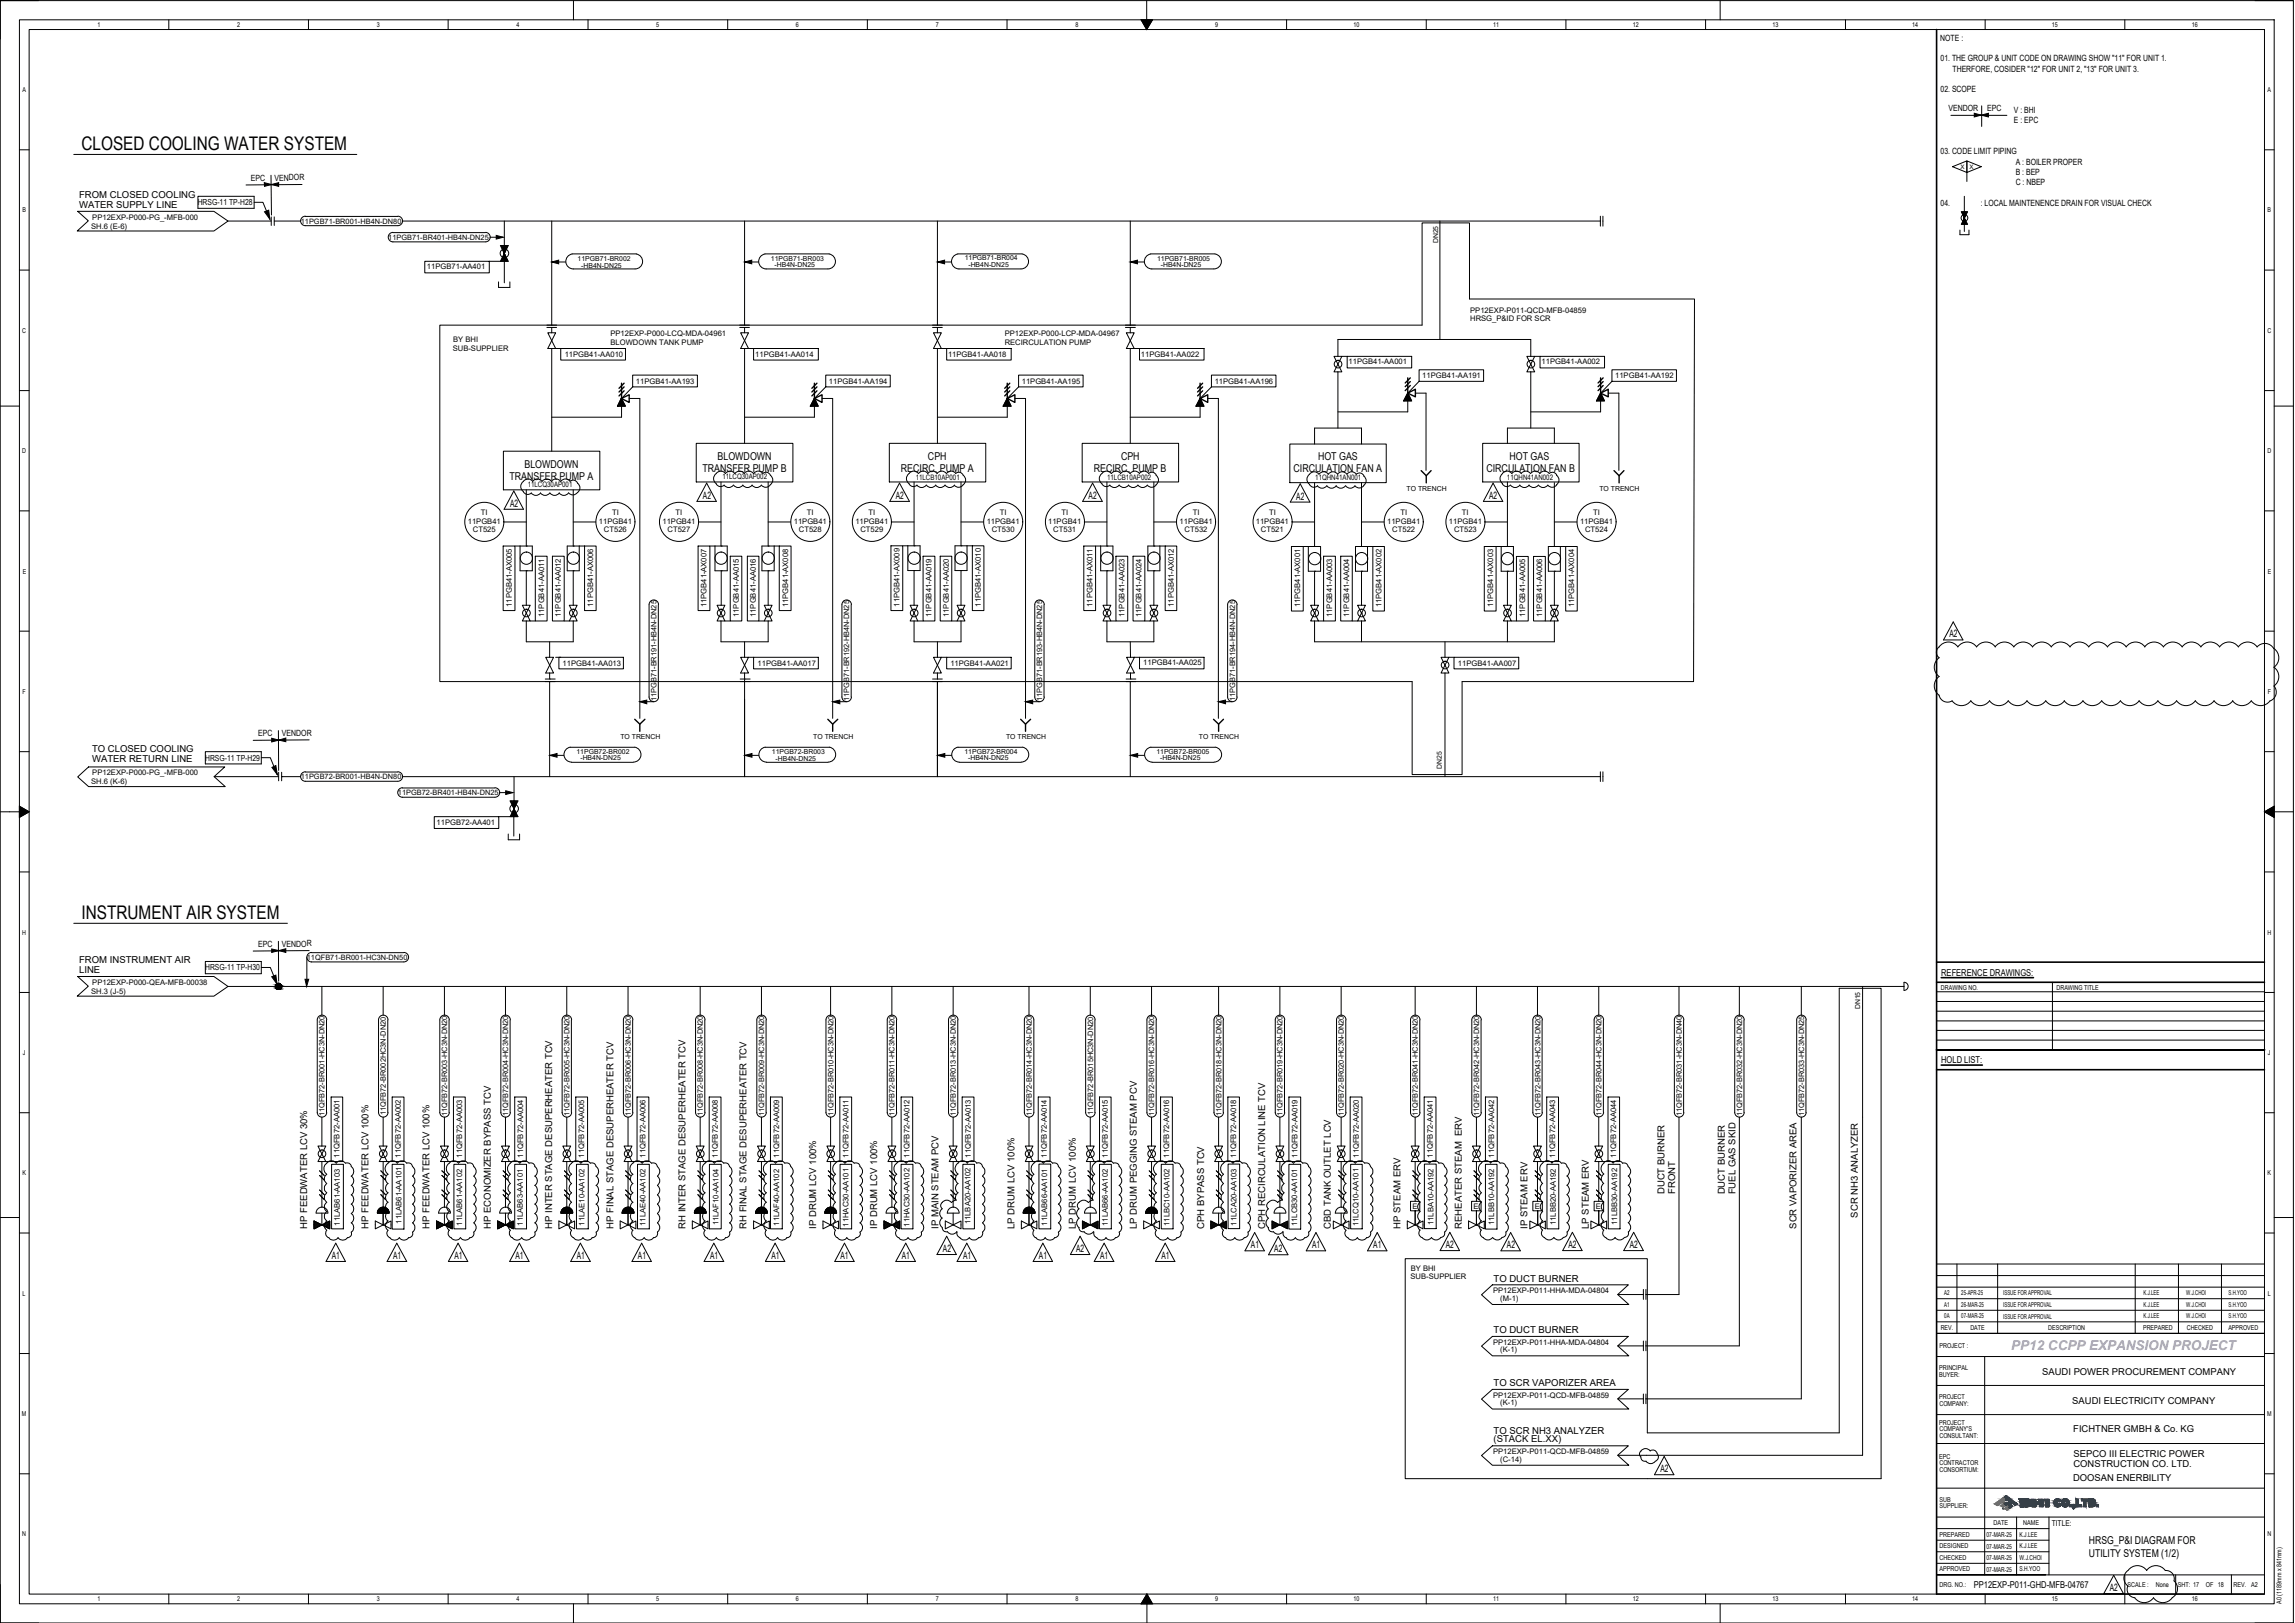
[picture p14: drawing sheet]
<svg xmlns="http://www.w3.org/2000/svg" width="420mm" height="297mm" viewBox="0 0 420 297" stroke-linecap="round" stroke-linejoin="round" font-family="sans-serif">
<defs><g id="words">
<g font-size="3.4">
<text x="14.9" y="27.5">CLOSED COOLING WATER SYSTEM</text>
<text x="14.9" y="168.2">INSTRUMENT AIR SYSTEM</text>
</g>
<text font-size="2.5" fill="#8470ff" x="368.2" y="247">PP12 CCPP EXPANSION PROJECT</text>
<g font-size="2">
<text x="93.3" y="87.8">TRANSFER PUMP A</text>
<text x="96" y="85.6">BLOWDOWN</text>
<text x="128.6" y="86.3">TRANSFER PUMP B</text>
<text x="131.4" y="84.1">BLOWDOWN</text>
<text x="164.9" y="86.3">RECIRC. PUMP A</text>
<text x="169.9" y="84.1">CPH</text>
<text x="200.2" y="86.3">RECIRC. PUMP B</text>
<text x="205.2" y="84.1">CPH</text>
<text x="236.8" y="86.3">CIRCULATION FAN A</text>
<text x="241.3" y="84.1">HOT GAS</text>
<text x="272.1" y="86.3">CIRCULATION FAN B</text>
<text x="276.4" y="84.1">HOT GAS</text>
<text x="382.4" y="282.6">HRSG_P&amp;I DIAGRAM FOR</text>
<text x="382.4" y="284.9">UTILITY SYSTEM (1/2)</text>
</g>
<g font-size="1.8">
<text x="93.4" y="92.7">A2</text>
<text x="128.7" y="91.3">A2</text>
<text x="164" y="91.3">A2</text>
<text x="199.3" y="91.3">A2</text>
<text x="237.3" y="91.4">A2</text>
<text x="272.6" y="91.3">A2</text>
<text x="356.9" y="116.7">A2</text>
<text x="60.7" y="230.4">A1</text>
<text x="72" y="230.4">A1</text>
<text x="83.2" y="230.4">A1</text>
<text x="94.4" y="230.4">A1</text>
<text x="105.6" y="230.4">A1</text>
<text x="116.8" y="230.4">A1</text>
<text x="130" y="230.4">A1</text>
<text x="141.2" y="230.4">A1</text>
<text x="153.9" y="230.4">A1</text>
<text x="165.1" y="230.4">A1</text>
<text x="172.6" y="229.1">A2</text>
<text x="176.3" y="230.4">A1</text>
<text x="190.2" y="230.4">A1</text>
<text x="197" y="229.1">A2</text>
<text x="201.4" y="230.4">A1</text>
<text x="212.6" y="230.4">A1</text>
<text x="229" y="228.5">A1</text>
<text x="233.3" y="229.2">A2</text>
<text x="240.2" y="228.5">A1</text>
<text x="251.4" y="228.5">A1</text>
<text x="264.7" y="228.4">A2</text>
<text x="275.9" y="228.5">A2</text>
<text x="287.1" y="228.4">A2</text>
<text x="298.4" y="228.4">A2</text>
<text x="304" y="269.4">A2</text>
<text x="386.2" y="291.2">A2</text>
</g>
<g font-size="1.7">
<text x="14.5" y="38.1">WATER SUPPLY LINE</text>
<text x="14.5" y="36.3">FROM CLOSED COOLING</text>
<text x="16.8" y="137.7">TO CLOSED COOLING</text>
<text x="16.8" y="139.5">WATER RETURN LINE</text>
<text x="14.5" y="178.1">LINE</text>
<text x="14.5" y="176.3">FROM INSTRUMENT AIR</text>
<text x="355.4" y="178.5">REFERENCE DRAWINGS:</text>
<text x="355.4" y="194.5">HOLD LIST:</text>
<text x="304.7" y="218.6" transform="rotate(-90 304.7 218.6)">DUCT BURNER</text>
<text x="306.7" y="218.6" transform="rotate(-90 306.7 218.6)">FRONT</text>
<text x="315.8" y="218.6" transform="rotate(-90 315.8 218.6)">DUCT BURNER</text>
<text x="317.7" y="218.6" transform="rotate(-90 317.7 218.6)">FUEL GAS SKID</text>
<text x="56.3" y="224.9" transform="rotate(-90 56.3 224.9)">HP FEEDWATER LCV 30%</text>
<text x="67.5" y="224.9" transform="rotate(-90 67.5 224.9)">HP FEEDWATER LCV 100%</text>
<text x="78.7" y="224.9" transform="rotate(-90 78.7 224.9)">HP FEEDWATER LCV 100%</text>
<text x="89.9" y="224.9" transform="rotate(-90 89.9 224.9)">HP ECONOMIZER BYPASS TCV</text>
<text x="101.1" y="224.9" transform="rotate(-90 101.1 224.9)">HP INTER STAGE DESUPERHEATER TCV</text>
<text x="112.3" y="224.9" transform="rotate(-90 112.3 224.9)">HP FINAL STAGE DESUPERHEATER TCV</text>
<text x="125.5" y="224.9" transform="rotate(-90 125.5 224.9)">RH INTER STAGE DESUPERHEATER TCV</text>
<text x="136.7" y="224.9" transform="rotate(-90 136.7 224.9)">RH FINAL STAGE DESUPERHEATER TCV</text>
<text x="149.4" y="224.9" transform="rotate(-90 149.4 224.9)">IP DRUM LCV 100%</text>
<text x="160.6" y="224.9" transform="rotate(-90 160.6 224.9)">IP DRUM LCV 100%</text>
<text x="171.8" y="224.9" transform="rotate(-90 171.8 224.9)">IP MAIN STEAM PCV</text>
<text x="185.7" y="224.9" transform="rotate(-90 185.7 224.9)">LP DRUM LCV 100%</text>
<text x="196.9" y="224.9" transform="rotate(-90 196.9 224.9)">LP DRUM LCV 100%</text>
<text x="208.2" y="224.9" transform="rotate(-90 208.2 224.9)">LP DRUM PEGGING STEAM PCV</text>
<text x="220.4" y="224.9" transform="rotate(-90 220.4 224.9)">CPH BYPASS TCV</text>
<text x="231.6" y="224.9" transform="rotate(-90 231.6 224.9)">CPH RECIRCULATION LINE TCV</text>
<text x="243.7" y="224.9" transform="rotate(-90 243.7 224.9)">CBD TANK OUTLET LCV</text>
<text x="256.4" y="224.9" transform="rotate(-90 256.4 224.9)">HP STEAM ERV</text>
<text x="267.6" y="224.9" transform="rotate(-90 267.6 224.9)">REHEATER STEAM ERV</text>
<text x="279.7" y="224.9" transform="rotate(-90 279.7 224.9)">IP STEAM ERV</text>
<text x="290.9" y="224.9" transform="rotate(-90 290.9 224.9)">LP STEAM ERV</text>
<text x="328.9" y="224.9" transform="rotate(-90 328.9 224.9)">SCR VAPORIZER AREA</text>
<text x="340.1" y="222.8" transform="rotate(-90 340.1 222.8)">SCR NH3 ANALYZER</text>
<text x="273.4" y="234.6">TO DUCT BURNER</text>
<text x="273.4" y="244">TO DUCT BURNER</text>
<text x="373.9" y="251.6">SAUDI POWER PROCUREMENT COMPANY</text>
<text x="273.4" y="253.6">TO SCR VAPORIZER AREA</text>
<text x="379.4" y="256.9">SAUDI ELECTRICITY COMPANY</text>
<text x="273.4" y="264">(STACK EL.XX)</text>
<text x="273.4" y="262.4">TO SCR NH3 ANALYZER</text>
<text x="379.6" y="262.2">FICHTNER GMBH &amp; Co. KG</text>
<text x="379.6" y="266.6">SEPCO III ELECTRIC POWER</text>
<text x="379.6" y="268.4">CONSTRUCTION CO. LTD.</text>
<text x="379.5" y="271">DOOSAN ENERBILITY</text>
<text x="361.4" y="290.6">PP12EXP-P011-GHD-MFB-04767</text>
</g>
<g font-size="1.6">
<text x="355.2" y="7.4">NOTE :</text>
<text x="355.3" y="11.2">01. THE GROUP &amp; UNIT CODE ON DRAWING SHOW &quot;11&quot; FOR UNIT 1.</text>
<text x="355.3" y="16.9">02. SCOPE</text>
<text x="357.5" y="13.2">THERFORE, COSIDER &quot;12&quot; FOR UNIT 2, &quot;13&quot; FOR UNIT 3.</text>
<text x="356.7" y="20.3">VENDOR</text>
<text x="363.8" y="20.3">EPC</text>
<text x="368.7" y="20.7">V : BHI</text>
<text x="368.7" y="22.6">E : EPC</text>
<text x="355.3" y="28.3">03. CODE LIMIT PIPING</text>
<text x="45.9" y="33">EPC</text>
<text x="50.2" y="33">VENDOR</text>
<text x="369" y="30.2">A : BOILER PROPER</text>
<text x="369" y="32.1">B : BEP</text>
<text x="369" y="33.9">C : NBEP</text>
<text x="355.3" y="37.7">04.</text>
<text x="362.6" y="37.7">: LOCAL MAINTENENCE DRAIN FOR VISUAL CHECK</text>
<text x="47.3" y="134.7" transform="rotate(-1 47.3 134.7)">EPC</text>
<text x="51.6" y="134.7">VENDOR</text>
<text x="47.3" y="173.3">EPC</text>
<text x="51.6" y="173.3">VENDOR</text>
</g>
<g font-size="1.5">
<text x="36.2" y="37.6">HRSG-11 TP-H28</text>
<text x="37.5" y="139.2">HRSG-11 TP-H29</text>
<text x="37.5" y="177.6">HRSG-11 TP-H30</text>
<text x="375.6" y="279.2">TITLE:</text>
</g>
<g font-size="1.4">
<text x="16.7" y="41.9">SH.6 (E-6)</text>
<text x="16.9" y="40.2">PP12EXP-P000-PG_-MFB-000</text>
<text x="55.1" y="41">11PGB71-BR001-HB4N-DN80</text>
<text x="71.1" y="43.9">11PGB71-BR401-HB4N-DN25</text>
<text x="78.1" y="49.3">11PGB71-AA401</text>
<text x="269.2" y="57.3">PP12EXP-P011-QCD-MFB-04859</text>
<text x="269.2" y="58.8">HRSG_P&amp;ID FOR SCR</text>
<text x="82.9" y="64.2">SUB-SUPPLIER</text>
<text x="83" y="62.7">BY BHI</text>
<text x="103.4" y="65.3">11PGB41-AA010</text>
<text x="111.8" y="61.5">PP12EXP-P000-LCQ-MDA-04961</text>
<text x="111.8" y="63.1">BLOWDOWN TANK PUMP</text>
<text x="138.3" y="65.3">11PGB41-AA014</text>
<text x="173.6" y="65.3">11PGB41-AA018</text>
<text x="183.9" y="61.5">PP12EXP-P000-LCP-MDA-04967</text>
<text x="183.9" y="63.1">RECIRCULATION PUMP</text>
<text x="208.9" y="65.3">11PGB41-AA022</text>
<text x="116.4" y="70.2">11PGB41-AA193</text>
<text x="151.8" y="70.2">11PGB41-AA194</text>
<text x="187.1" y="70.2">11PGB41-AA195</text>
<text x="222.4" y="70.2">11PGB41-AA196</text>
<text x="246.9" y="66.7">11PGB41-AA001</text>
<text x="260.4" y="69.2">11PGB41-AA191</text>
<text x="282.2" y="66.7">11PGB41-AA002</text>
<text x="295.7" y="69.2">11PGB41-AA192</text>
<text x="96.6" y="89.2">11LCQ30AP001</text>
<text x="132.2" y="87.7">11LCQ30AP002</text>
<text x="167.6" y="87.9">11LCB10AP001</text>
<text x="202.7" y="87.9">11LCB10AP002</text>
<text x="240.8" y="87.9">11QHN41AN001</text>
<text x="275.9" y="87.9">11QHN41AN002</text>
<text x="85.6" y="95.9">11PGB41</text>
<text x="88" y="94.3">TI</text>
<text x="109.6" y="95.9">11PGB41</text>
<text x="112.1" y="94.3">TI</text>
<text x="121.3" y="95.9">11PGB41</text>
<text x="123.7" y="94.3">TI</text>
<text x="145.3" y="95.9">11PGB41</text>
<text x="147.7" y="94.3">TI</text>
<text x="156.6" y="95.9">11PGB41</text>
<text x="159" y="94.3">TI</text>
<text x="180.6" y="95.9">11PGB41</text>
<text x="183" y="94.3">TI</text>
<text x="191.9" y="95.9">11PGB41</text>
<text x="194.3" y="94.3">TI</text>
<text x="215.9" y="95.9">11PGB41</text>
<text x="218.4" y="94.3">TI</text>
<text x="229.9" y="95.9">11PGB41</text>
<text x="232.3" y="94.3">TI</text>
<text x="254" y="95.9">11PGB41</text>
<text x="256.4" y="94.3">TI</text>
<text x="265.3" y="95.9">11PGB41</text>
<text x="267.6" y="94.3">TI</text>
<text x="289.3" y="95.9">11PGB41</text>
<text x="291.7" y="94.3">TI</text>
<text x="86.6" y="97.4">CT525</text>
<text x="110.6" y="97.4">CT526</text>
<text x="122.2" y="97.4">CT527</text>
<text x="146.3" y="97.4">CT528</text>
<text x="157.5" y="97.4">CT529</text>
<text x="181.6" y="97.4">CT530</text>
<text x="192.8" y="97.4">CT531</text>
<text x="216.9" y="97.4">CT532</text>
<text x="230.8" y="97.4">CT521</text>
<text x="254.9" y="97.4">CT522</text>
<text x="266.2" y="97.4">CT523</text>
<text x="290.2" y="97.4">CT524</text>
<text x="93.7" y="111.1" transform="rotate(-90 93.7 111.1)">11PGB41-AX005</text>
<text x="99.6" y="112.9" transform="rotate(-90 99.6 112.9)">11PGB41-AA011</text>
<text x="102.7" y="112.9" transform="rotate(-90 102.7 112.9)">11PGB41-AA012</text>
<text x="108.6" y="111.1" transform="rotate(-90 108.6 111.1)">11PGB41-AX006</text>
<text x="129.4" y="111.2" transform="rotate(-90 129.4 111.2)">11PGB41-AX007</text>
<text x="135.3" y="112.9" transform="rotate(-90 135.3 112.9)">11PGB41-AA015</text>
<text x="138.4" y="112.9" transform="rotate(-90 138.4 112.9)">11PGB41-AA016</text>
<text x="144.3" y="111.2" transform="rotate(-90 144.3 111.2)">11PGB41-AX008</text>
<text x="164.7" y="111" transform="rotate(-90 164.7 111)">11PGB41-AX009</text>
<text x="170.6" y="112.9" transform="rotate(-90 170.6 112.9)">11PGB41-AA019</text>
<text x="173.7" y="112.9" transform="rotate(-90 173.7 112.9)">11PGB41-AA020</text>
<text x="179.6" y="111" transform="rotate(-90 179.6 111)">11PGB41-AX010</text>
<text x="200" y="111.1" transform="rotate(-90 200 111.1)">11PGB41-AX011</text>
<text x="205.9" y="112.9" transform="rotate(-90 205.9 112.9)">11PGB41-AA023</text>
<text x="209" y="112.9" transform="rotate(-90 209 112.9)">11PGB41-AA024</text>
<text x="214.9" y="111.1" transform="rotate(-90 214.9 111.1)">11PGB41-AX012</text>
<text x="238" y="111.2" transform="rotate(-90 238 111.2)">11PGB41-AX001</text>
<text x="243.9" y="112.9" transform="rotate(-90 243.9 112.9)">11PGB41-AA003</text>
<text x="247" y="112.9" transform="rotate(-90 247 112.9)">11PGB41-AA004</text>
<text x="252.9" y="111.2" transform="rotate(-90 252.9 111.2)">11PGB41-AX002</text>
<text x="273.3" y="111.2" transform="rotate(-90 273.3 111.2)">11PGB41-AX003</text>
<text x="279.2" y="112.9" transform="rotate(-90 279.2 112.9)">11PGB41-AA005</text>
<text x="282.3" y="112.9" transform="rotate(-90 282.3 112.9)">11PGB41-AA006</text>
<text x="288.2" y="111.2" transform="rotate(-90 288.2 111.2)">11PGB41-AX004</text>
<text x="103" y="121.9">11PGB41-AA013</text>
<text x="138.7" y="121.9">11PGB41-AA017</text>
<text x="174" y="121.9">11PGB41-AA021</text>
<text x="209.3" y="121.7">11PGB41-AA025</text>
<text x="266.9" y="121.9">11PGB41-AA007</text>
<text x="120.2" y="128.3" transform="rotate(-90 120.2 128.3)">11PGB71-BR191-HB4N-DN25</text>
<text x="155.5" y="128.3" transform="rotate(-90 155.5 128.3)">11PGB71-BR192-HB4N-DN25</text>
<text x="190.8" y="128.3" transform="rotate(-90 190.8 128.3)">11PGB71-BR193-HB4N-DN25</text>
<text x="226.1" y="128.3" transform="rotate(-90 226.1 128.3)">11PGB71-BR194-HB4N-DN25</text>
<text x="16.7" y="143.5">SH.6 (K-6)</text>
<text x="16.9" y="141.8">PP12EXP-P000-PG_-MFB-000</text>
<text x="55.1" y="142.6">11PGB72-BR001-HB4N-DN80</text>
<text x="72.9" y="145.5">11PGB72-BR401-HB4N-DN25</text>
<text x="79.9" y="150.9">11PGB72-AA401</text>
<text x="56.2" y="175.7">11QFB71-BR001-HC3N-DN50</text>
<text x="16.7" y="182">SH.3 (J-5)</text>
<text x="16.9" y="180.3">PP12EXP-P000-QEA-MFB-00038</text>
<text x="59.4" y="204.3" transform="rotate(-90 59.4 204.3)">11QFB72-BR001-HC3N-DN20</text>
<text x="70.7" y="204.1" transform="rotate(-90 70.7 204.1)">11QFB72-BR002HC3N-DN20</text>
<text x="81.9" y="204.3" transform="rotate(-90 81.9 204.3)">11QFB72-BR003-HC3N-DN20</text>
<text x="93" y="204.3" transform="rotate(-90 93 204.3)">11QFB72-BR004-HC3N-DN20</text>
<text x="104.3" y="204.3" transform="rotate(-90 104.3 204.3)">11QFB72-BR005-HC3N-DN20</text>
<text x="115.5" y="204.3" transform="rotate(-90 115.5 204.3)">11QFB72-BR006-HC3N-DN20</text>
<text x="128.7" y="204.3" transform="rotate(-90 128.7 204.3)">11QFB72-BR008-HC3N-DN20</text>
<text x="139.9" y="204.3" transform="rotate(-90 139.9 204.3)">11QFB72-BR009-HC3N-DN20</text>
<text x="152.6" y="204.3" transform="rotate(-90 152.6 204.3)">11QFB72-BR010-HC3N-DN20</text>
<text x="163.8" y="204.3" transform="rotate(-90 163.8 204.3)">11QFB72-BR011-HC3N-DN20</text>
<text x="175" y="204.3" transform="rotate(-90 175 204.3)">11QFB72-BR013-HC3N-DN20</text>
<text x="188.9" y="204.3" transform="rotate(-90 188.9 204.3)">11QFB72-BR014-HC3N-DN20</text>
<text x="200.1" y="204.1" transform="rotate(-90 200.1 204.1)">11QFB72-BR015HC3N-DN20</text>
<text x="211.3" y="204.3" transform="rotate(-90 211.3 204.3)">11QFB72-BR016-HC3N-DN20</text>
<text x="223.6" y="204.3" transform="rotate(-90 223.6 204.3)">11QFB72-BR018-HC3N-DN20</text>
<text x="234.8" y="204.3" transform="rotate(-90 234.8 204.3)">11QFB72-BR019-HC3N-DN20</text>
<text x="246" y="204.3" transform="rotate(-90 246 204.3)">11QFB72-BR020-HC3N-DN20</text>
<text x="259.6" y="204.3" transform="rotate(-90 259.6 204.3)">11QFB72-BR041-HC3N-DN20</text>
<text x="270.8" y="204.3" transform="rotate(-90 270.8 204.3)">11QFB72-BR042-HC3N-DN20</text>
<text x="282" y="204.3" transform="rotate(-90 282 204.3)">11QFB72-BR043-HC3N-DN20</text>
<text x="293.2" y="204.3" transform="rotate(-90 293.2 204.3)">11QFB72-BR044-HC3N-DN20</text>
<text x="307.9" y="204.3" transform="rotate(-90 307.9 204.3)">11QFB72-BR031-HC3N-DN40</text>
<text x="318.9" y="204.3" transform="rotate(-90 318.9 204.3)">11QFB72-BR032-HC3N-DN20</text>
<text x="330.3" y="204.3" transform="rotate(-90 330.3 204.3)">11QFB72-BR033-HC3N-DN25</text>
<text x="62.1" y="211.9" transform="rotate(-90 62.1 211.9)">11QFB72-AA001</text>
<text x="73.4" y="211.9" transform="rotate(-90 73.4 211.9)">11QFB72-AA002</text>
<text x="84.6" y="211.9" transform="rotate(-90 84.6 211.9)">11QFB72-AA003</text>
<text x="95.8" y="211.9" transform="rotate(-90 95.8 211.9)">11QFB72-AA004</text>
<text x="107" y="211.9" transform="rotate(-90 107 211.9)">11QFB72-AA005</text>
<text x="118.2" y="211.9" transform="rotate(-90 118.2 211.9)">11QFB72-AA006</text>
<text x="131.4" y="211.9" transform="rotate(-90 131.4 211.9)">11QFB72-AA008</text>
<text x="142.6" y="211.9" transform="rotate(-90 142.6 211.9)">11QFB72-AA009</text>
<text x="155.3" y="211.9" transform="rotate(-90 155.3 211.9)">11QFB72-AA011</text>
<text x="166.5" y="211.9" transform="rotate(-90 166.5 211.9)">11QFB72-AA012</text>
<text x="177.7" y="211.9" transform="rotate(-90 177.7 211.9)">11QFB72-AA013</text>
<text x="191.6" y="211.9" transform="rotate(-90 191.6 211.9)">11QFB72-AA014</text>
<text x="202.8" y="211.9" transform="rotate(-90 202.8 211.9)">11QFB72-AA015</text>
<text x="214" y="211.9" transform="rotate(-90 214 211.9)">11QFB72-AA016</text>
<text x="226.3" y="211.9" transform="rotate(-90 226.3 211.9)">11QFB72-AA018</text>
<text x="237.5" y="211.9" transform="rotate(-90 237.5 211.9)">11QFB72-AA019</text>
<text x="248.8" y="211.9" transform="rotate(-90 248.8 211.9)">11QFB72-AA020</text>
<text x="262.3" y="211.9" transform="rotate(-90 262.3 211.9)">11QFB72-AA041</text>
<text x="273.5" y="211.9" transform="rotate(-90 273.5 211.9)">11QFB72-AA042</text>
<text x="284.7" y="211.9" transform="rotate(-90 284.7 211.9)">11QFB72-AA043</text>
<text x="295.9" y="211.9" transform="rotate(-90 295.9 211.9)">11QFB72-AA044</text>
<text x="258.6" y="221.2">E</text>
<text x="269.8" y="221.2">E</text>
<text x="281" y="221.2">E</text>
<text x="292.2" y="221.2">E</text>
<text x="62.2" y="224.3" transform="rotate(-90 62.2 224.3)">11LAB61-AA103</text>
<text x="73.5" y="223.9" transform="rotate(-90 73.5 223.9)">11LAB61-AA101</text>
<text x="84.6" y="224.3" transform="rotate(-90 84.6 224.3)">11LAB61-AA102</text>
<text x="95.7" y="224.3" transform="rotate(-90 95.7 224.3)">11LAB63-AA101</text>
<text x="107" y="224.3" transform="rotate(-90 107 224.3)">11LAE10-AA102</text>
<text x="118.2" y="224.4" transform="rotate(-90 118.2 224.4)">11LAE40-AA102</text>
<text x="131.5" y="224.3" transform="rotate(-90 131.5 224.3)">11LAF10-AA104</text>
<text x="142.6" y="224.3" transform="rotate(-90 142.6 224.3)">11LAF40-AA102</text>
<text x="155.3" y="224.5" transform="rotate(-90 155.3 224.5)">11HAC30-AA101</text>
<text x="166.5" y="224.5" transform="rotate(-90 166.5 224.5)">11HAC30-AA102</text>
<text x="177.7" y="224.1" transform="rotate(-90 177.7 224.1)">11LBA20-AA102</text>
<text x="191.7" y="224.3" transform="rotate(-90 191.7 224.3)">11LAB66-AA101</text>
<text x="202.8" y="224.4" transform="rotate(-90 202.8 224.4)">11LAB66-AA102</text>
<text x="214.1" y="224.4" transform="rotate(-90 214.1 224.4)">11LBC10-AA102</text>
<text x="226.4" y="224.3" transform="rotate(-90 226.4 224.3)">11LCA20-AA103</text>
<text x="237.5" y="224.4" transform="rotate(-90 237.5 224.4)">11LCB30-AA101</text>
<text x="248.7" y="224.4" transform="rotate(-90 248.7 224.4)">11LCQ10-AA101</text>
<text x="262.4" y="224.2" transform="rotate(-90 262.4 224.2)">11LBA10-AA192</text>
<text x="273.6" y="224.2" transform="rotate(-90 273.6 224.2)">11LBB10-AA192</text>
<text x="284.9" y="224.2" transform="rotate(-90 284.9 224.2)">11LBB20-AA192</text>
<text x="296" y="224.2" transform="rotate(-90 296 224.2)">11LBB30-AA192</text>
<text x="258.3" y="232.6">BY BHI</text>
<text x="258.2" y="234.1">SUB-SUPPLIER</text>
<text x="273.3" y="236.7">PP12EXP-P011-HHA-MDA-04804</text>
<text x="274.7" y="238.1">(M-1)</text>
<text x="273.3" y="246.1">PP12EXP-P011-HHA-MDA-04804</text>
<text x="274.7" y="247.5">(K-1)</text>
<text x="273.3" y="255.8">PP12EXP-P011-QCD-MFB-04859</text>
<text x="274.7" y="257.2">(K-1)</text>
<text x="273.3" y="266.1">PP12EXP-P011-QCD-MFB-04859</text>
<text x="274.7" y="267.5">(C-14)</text>
</g>
<g font-size="1.3">
<text x="105.7" y="47.8">11PGB71-BR002</text>
<text x="141.1" y="47.7">11PGB71-BR003</text>
<text x="176.6" y="47.7">11PGB71-BR004</text>
<text x="211.8" y="47.7">11PGB71-BR005</text>
<text x="263.3" y="44.5" transform="rotate(-90 263.3 44.5)">DN25</text>
<text x="106.4" y="49">-HB4N-DN25</text>
<text x="141.8" y="48.9">-HB4N-DN25</text>
<text x="177.3" y="48.8">-HB4N-DN25</text>
<text x="212.5" y="48.8">-HB4N-DN25</text>
<text x="257.5" y="89.8">TO TRENCH</text>
<text x="292.8" y="89.8">TO TRENCH</text>
<text x="105.5" y="138">11PGB72-BR002</text>
<text x="113.6" y="135.2">TO TRENCH</text>
<text x="148.9" y="135.2">TO TRENCH</text>
<text x="176.6" y="138">11PGB72-BR004</text>
<text x="184.2" y="135.2">TO TRENCH</text>
<text x="211.7" y="138">11PGB72-BR005</text>
<text x="219.5" y="135.2">TO TRENCH</text>
<text x="106.3" y="139.1">-HB4N-DN25</text>
<text x="141.3" y="138">11PGB72-BR003</text>
<text x="142" y="139.2">-HB4N-DN25</text>
<text x="177.2" y="139.1">-HB4N-DN25</text>
<text x="212.4" y="139.2">-HB4N-DN25</text>
<text x="263.9" y="140.7" transform="rotate(-90 263.9 140.7)">DN25</text>
<text x="340.5" y="184.7" transform="rotate(-90 340.5 184.7)">DN15</text>
</g>
<g font-size="1.2">
<text x="17.8" y="4.9">1</text>
<text x="43.4" y="4.9">2</text>
<text x="69" y="4.9">3</text>
<text x="94.6" y="4.9">4</text>
<text x="120.1" y="4.9">5</text>
<text x="145.7" y="4.9">6</text>
<text x="171.3" y="4.9">7</text>
<text x="196.9" y="4.9">8</text>
<text x="222.5" y="4.9">9</text>
<text x="247.8" y="4.9">10</text>
<text x="273.3" y="4.9">11</text>
<text x="298.9" y="4.9">12</text>
<text x="324.5" y="4.9">13</text>
<text x="350.1" y="4.9">14</text>
<text x="375.7" y="4.9">15</text>
<text x="401.3" y="4.9">16</text>
<text x="4.1" y="16.8">A</text>
<text x="415.1" y="16.8">A</text>
<text x="4.1" y="38.9">B</text>
<text x="415.1" y="38.9">B</text>
<text x="4.1" y="60.9">C</text>
<text x="415.1" y="60.9">C</text>
<text x="4.1" y="82.9">D</text>
<text x="415.1" y="82.9">D</text>
<text x="4.2" y="105">E</text>
<text x="415.2" y="105">E</text>
<text x="4.1" y="127">F</text>
<text x="415.2" y="127">F</text>
<text x="4.1" y="171.1">H</text>
<text x="415.1" y="171.1">H</text>
<text x="355.3" y="181.1">DRAWING NO.</text>
<text x="376.5" y="181.1">DRAWING TITLE</text>
<text x="4.2" y="193.1">J</text>
<text x="415.2" y="193.1">J</text>
<text x="4.1" y="215.1">K</text>
<text x="415.1" y="215.1">K</text>
<text x="4.1" y="237.1">L</text>
<text x="355.9" y="239.1">A1</text>
<text x="355.9" y="237">A2</text>
<text x="359.1" y="239.2">26-MAR-25</text>
<text x="359.1" y="237.1">25-APR-25</text>
<text x="366.7" y="239.2">ISSUE FOR APPROVAL</text>
<text x="366.7" y="237.1">ISSUE FOR APPROVAL</text>
<text x="392.4" y="239.2">K.J.LEE</text>
<text x="392.4" y="237.1">K.J.LEE</text>
<text x="400.3" y="239.2">W.J.CHOI</text>
<text x="400.3" y="237.1">W.J.CHOI</text>
<text x="408" y="239.2">S.H.YOO</text>
<text x="408" y="237.1">S.H.YOO</text>
<text x="415.2" y="237.1">L</text>
<text x="355.3" y="243.4">REV.</text>
<text x="355.9" y="241.2">0A</text>
<text x="359.1" y="241.3">07-MAR-25</text>
<text x="360.7" y="243.4">DATE</text>
<text x="366.7" y="241.3">ISSUE FOR APPROVAL</text>
<text x="375" y="243.4">DESCRIPTION</text>
<text x="392.3" y="243.4">PREPARED</text>
<text x="392.4" y="241.3">K.J.LEE</text>
<text x="400.3" y="241.3">W.J.CHOI</text>
<text x="400.3" y="243.4">CHECKED</text>
<text x="408" y="243.4">APPROVED</text>
<text x="408" y="241.3">S.H.YOO</text>
<text x="355" y="250.8">PRINCIPAL</text>
<text x="355" y="252">BUYER:</text>
<text x="355.1" y="246.6">PROJECT :</text>
<text x="355" y="256.1">PROJECT</text>
<text x="355" y="257.2">COMPANY:</text>
<text x="4" y="259.2">M</text>
<text x="355" y="260.8">PROJECT</text>
<text x="355" y="262">COMPANY'S</text>
<text x="355" y="263.1">CONSULTANT:</text>
<text x="415.1" y="259.2">M</text>
<text x="355" y="267.1">EPC</text>
<text x="355" y="268.2">CONTRACTOR</text>
<text x="355" y="269.4">CONSORTIUM:</text>
<text x="355" y="274.9">SUB</text>
<text x="355" y="276">SUPPLIER:</text>
<text x="4.1" y="281.2">N</text>
<text x="355.1" y="281.2">PREPARED</text>
<text x="363.7" y="281.3">07-MAR-25</text>
<text x="365" y="279.1">DATE</text>
<text x="369.7" y="281.2">K.J.LEE</text>
<text x="370.4" y="279.1">NAME</text>
<text x="415.1" y="281.2">N</text>
<text x="355.1" y="283.4">DESIGNED</text>
<text x="355.1" y="285.5">CHECKED</text>
<text x="355.1" y="287.6">APPROVED</text>
<text x="363.7" y="283.4">07-MAR-25</text>
<text x="363.7" y="285.5">07-MAR-25</text>
<text x="363.7" y="287.6">07-MAR-25</text>
<text x="369.7" y="283.3">K.J.LEE</text>
<text x="369.7" y="285.4">W.J.CHOI</text>
<text x="369.7" y="287.6">S.H.YOO</text>
<text x="17.8" y="293.1">1</text>
<text x="43.4" y="293.1">2</text>
<text x="69" y="293.1">3</text>
<text x="94.6" y="293.1">4</text>
<text x="120.1" y="293.1">5</text>
<text x="145.7" y="293.1">6</text>
<text x="171.3" y="293.1">7</text>
<text x="196.9" y="293.1">8</text>
<text x="222.5" y="293.1">9</text>
<text x="247.8" y="293.1">10</text>
<text x="273.3" y="293.1">11</text>
<text x="298.9" y="293.1">12</text>
<text x="324.5" y="293.1">13</text>
<text x="350.1" y="293.1">14</text>
<text x="355.1" y="290.4">DRG. NO.:</text>
<text x="375.7" y="293.1">15</text>
<text x="389.5" y="290.4">SCALE :</text>
<text x="394.7" y="290.4">None</text>
<text x="398.7" y="290.4">SHT: 17</text>
<text x="401.3" y="293.1">16</text>
<text x="403.8" y="290.4">OF 18</text>
<text x="408.9" y="290.4">REV.</text>
<text x="412.2" y="290.4">A2</text>
<text x="417.7" y="293.5" transform="rotate(-90 417.7 293.5)">A0 (1189mm x 841mm)</text>
</g>
<g font-size="1.1">
<text x="358.9" y="30.9">X</text>
<text x="360.6" y="30.9">X</text>
</g>
</g></defs>
<!-- layer: 2 -->
<path d="M14.2 38.7h25l2.5 1.8-2.5 1.8h-25.1l2.1-1.9zM41.7 40.5h8M14.2 142.2l2-1.8h24.9l-1.9 1.7 2 1.9h-25zM39.2 142.1h11.8M14.2 178.7h25l2.5 1.8-2.5 1.8h-25.1l2.1-1.8zM41.7 180.5h9.3" fill="none" stroke="#000" stroke-width=".18"/>
<!-- layer: 0 -->
<g fill="none" stroke="#000" stroke-width=".18">
<path d="M13.5 28.3h51.8M49.7 39.7v1.6M50.2 39.7v1.6M50.2 40.5h4.8M73.7 40.5h219.3M101 40.5v19M101 59.9v1M136.3 40.5v19M136.3 59.9v1M171.6 40.5v19M171.6 59.9v1M206.9 40.5v19"/>
<path d="M206.9 59.9v1M263.6 40.5v21.6M101 63.8v18.8M101.7 63.8h1M102.7 63.8h11.8v2.1h-11.8zM113.8 72.9v3.5h-12.8M115.2 72.9h1.9M136.3 63.8v17.3M137 63.8h1M138 63.8h11.8v2.1h-11.8zM149.1 72.9v3.5h-12.8M150.5 72.9h1.9"/>
<path d="M171.6 63.8v17.3M172.3 63.8h1M173.3 63.8h11.8v2.1h-11.8zM184.4 72.9v3.5h-12.8M185.8 72.9h1.9M206.9 63.8v17.3M207.6 63.8h1M208.6 63.8h11.8v2.1h-11.8zM219.7 72.9v3.5h-12.8M221.1 72.9h2M244.9 65.2v-3.1h35.3v3.1M244.9 68.1v10.2"/>
<path d="M245.7 65.2h.9M246.6 65.2h11.8v2.1h-11.8zM257.7 72v3.4h-12.8M259.1 72h2M280.2 68.1v10.2M281 65.2h.9M281.9 65.2h11.9v2.1h-11.9zM293 72v3.4h-12.8M294.4 72h2M92.1 99.9h2.2v11.8h-2.2zM92.2 82.6h17.6v7h-17.6zM94.1 89.9l1.7 3.3h-3.5z"/>
<path d="M94.3 99.9h.9M96.4 89.6v10.3M104.9 89.6v10.3M106 99.9h1M107 99.9h2.1v11.8h-2.1zM127.5 81.1h17.7v7.1h-17.7zM127.8 99.9h2.2v11.8h-2.2zM129.4 88.4l1.7 3.4h-3.5zM130 99.9h.9M132 88.2v11.7M140.6 88.2v11.7M141.7 99.9h1"/>
<path d="M142.7 99.9h2.1v11.8h-2.1zM162.8 81.1h17.7v7.1h-17.7zM163.1 99.9h2.2v11.8h-2.2zM164.7 88.4l1.8 3.4h-3.6zM165.3 99.9h.9M167.3 88.2v11.7M175.9 88.2v11.7M177 99.9h1M178 99.9h2.1v11.8h-2.1zM198.1 81.1h17.7v7.1h-17.7zM198.4 99.9h2.2v11.8h-2.2zM200 88.4l1.8 3.4h-3.6z"/>
<path d="M200.6 99.9h.9M202.6 88.2v11.7M211.2 88.2v11.7M212.3 99.9h1M213.3 99.9h2.1v11.8h-2.1zM236.1 81.3h17.7v7h-17.7zM238 88.5l1.8 3.4h-3.6zM240.7 81.3v-3h8.6v3M240.7 88.3v11.7M249.3 88.3v11.7M271.4 81.1h17.7v7.1h-17.7zM273.3 88.4l1.8 3.4h-3.5z"/>
<path d="M276 81.1v-2.8h8.6v2.8M276 88.2v11.8M284.6 88.3v11.7M96.4 104.5v6.3M96.4 113.7v3.8h8.5v-3.8M97.1 113.7h.9M98 101.8h2.2v11.9h-2.2zM100.6 117.5v2.8M101.1 101.8h2.2v11.9h-2.2zM103.3 113.7h.9M104.9 104.5v6.3M132 113.7v3.8h8.6v-3.8"/>
<path d="M132 104.5v6.3M132.7 113.7h1M133.7 101.8h2.1v11.9h-2.1zM136.3 117.5v2.8M136.8 101.8h2.1v11.9h-2.1zM138.9 113.7h1M140.6 104.5v6.3M167.3 113.7v3.8h8.6v-3.8M167.3 104.4v6.4M168 113.7h1M169 101.8h2.2v11.9h-2.2zM171.6 117.5v2.8"/>
<path d="M172.1 101.8h2.1v11.9h-2.1zM174.2 113.7h1M175.9 104.4v6.4M202.6 113.7v3.8h8.6v-3.8M202.6 104.5v6.3M203.4 113.7h.9M204.3 101.8h2.2v11.9h-2.2zM206.9 117.5l.1 2.8M207.4 101.8h2.2v11.9h-2.2zM209.6 113.7h.9M211.2 104.5v6.3M236.4 100h2.2v11.8h-2.2z"/>
<path d="M238.6 100h.9M240.7 112.2h.1M240.7 113.7v3.8h43.9v-3.8M240.7 104.5v6.3M241.4 113.7h.9M242.3 101.8h2.2v11.9h-2.2zM245.4 101.8h2.2v11.9h-2.2zM247.6 113.7h.9M249.3 112.2h.1M249.3 104.5v6.3M249.3 113.7v3.8M250.4 100h.9"/>
<path d="M251.3 100h2.1v11.8h-2.1zM264.5 117.5v2.8M271.7 100h2.2v11.8h-2.2zM273.9 100h.9M276 112.2h.1M276 104.5v6.3M276 113.7v3.8M276.7 113.7h.9M277.6 101.8h2.2v11.9h-2.2zM280.8 101.8h2.1v11.9h-2.1zM282.9 113.7h.9M284.6 112.2h.1"/>
<path d="M284.6 104.5v6.3M285.7 100h.9M286.6 100h2.2v11.8h-2.2zM357.6 113.8l1.8 3.3h-3.6zM100.6 123.2v1.1M100.6 124.7v17.4M101.7 120.3h1M102.3 120.3h11.8v2.1h-11.8zM136.3 123.2v18.9M137 120.3h1M138 120.3h11.8v2.1h-11.8zM171.6 123.2v1.1"/>
<path d="M171.6 124.7v17.4M172.3 120.3h1M173.3 120.3h11.8v2.1h-11.8zM206.9 124.7v17.4M207 123.2v1.1M207.6 120.3h1M208.6 120.3h11.8v2.1h-11.8zM264.5 123.2v18.9M265.3 120.3h.9M266.2 120.3h11.8v2.1h-11.8zM51 141.3v1.6M51.6 142.1h.1"/>
<path d="M51.6 142.1h3.4M51.6 141.3v1.6M73.7 142.1h219.3M13.5 169h39.1M51 180.5h297.6M58.9 180.5v5.3M70.1 180.5v5.3M81.4 180.5v5.3M92.5 180.5v5.3M103.8 180.5v5.3M115 180.5v5.3M128.2 180.5v5.3"/>
<path d="M139.4 180.5v5.3M152.1 180.5v5.3M163.3 180.5v5.3M174.5 180.5v5.3M188.4 180.5v5.3M199.6 180.5v5.3M210.8 180.5v5.3M223.1 180.5v5.3M234.3 180.5v5.3M245.5 180.5v5.3M259.1 180.5v5.3M270.3 180.5v5.3"/>
<path d="M281.5 180.5v5.3M292.7 180.5v5.3M307.4 180.5v5.3M318.4 180.5v5.3M329.8 180.5v5.3M341 180.5v85.8h-44.8M58.9 204.5v5.2M59.6 212.6h1M60.6 200.8h2.1v11.8h-2.1zM70.1 204.5v5.2M70.9 212.6h.9M71.8 200.8h2.2v11.8h-2.2z"/>
<path d="M81.4 204.5v5.2M82.1 212.6h.9M83 200.8h2.2v11.8h-2.2zM92.5 204.5v5.2M93.3 212.6h.9M94.2 200.8h2.2v11.8h-2.2zM103.8 204.5v5.2M104.5 212.6h.9M105.4 200.8h2.2v11.8h-2.2zM115 204.5v5.2M115.7 212.6h.9M116.6 200.8h2.2v11.8h-2.2z"/>
<path d="M128.2 204.5v5.2M128.9 212.6h.9M129.8 200.8h2.2v11.8h-2.2zM139.4 204.5v5.2M140.1 212.6h1M141.1 200.8h2.1v11.8h-2.1zM152.1 204.5v5.2M152.8 212.6h1M153.8 200.8h2.1v11.8h-2.1zM163.3 204.5v5.2M164 212.6h1M165 200.8h2.1v11.8h-2.1z"/>
<path d="M174.5 204.5v5.2M175.2 212.6h.9M176.1 200.8h2.2v11.8h-2.2zM188.4 204.5v5.2M189.1 212.6h1M190.1 200.8h2.1v11.8h-2.1zM199.6 204.5v5.2M200.3 212.6h1M201.3 200.8h2.1v11.8h-2.1zM210.8 204.5v5.2M211.5 212.6h1M212.5 200.8h2.1v11.8h-2.1z"/>
<path d="M223.1 204.5v5.2M223.8 212.6h1M224.8 200.8h2.1v11.8h-2.1zM234.3 204.5v5.2M235 212.6h1M236 200.8h2.1v11.8h-2.1zM245.5 204.5v5.2M246.3 212.6h.9M247.2 200.8h2.1v11.8h-2.1zM247.3 213.1h2.1v11.8h-2.1zM259.1 204.5v5.2M259.8 212.6h.9"/>
<path d="M260.7 200.8h2.2v11.8h-2.2zM270.3 204.5v5.2M271 212.6h.9M271.9 200.8h2.2v11.8h-2.2zM281.5 204.5v5.2M282.2 212.6h1M283.2 200.8h2.1v11.8h-2.1zM283.2 213.1h2.2v11.8h-2.2zM292.7 204.5v5.2M293.4 212.6h1M294.4 200.8h2.1v11.8h-2.1zM294.4 213.1h2.2v11.8h-2.2z"/>
<path d="M307.4 204.5v32.4h-6.1M318.4 204.5v41.8h-17.1M329.8 204.5v51.5h-28.5M57.6 223.5h-.1M57.7 223.5l-.2 .2M57.7 223.6l-.2 .2M57.9 223.6l-.4 .4M58 223.7l-.5 .4M58.1 223.8l-.6 .5M58.2 223.8l-.7 .7M58.3 223.8l-.8 .8M58.4 223.9l-.9 .9"/>
<path d="M58.5 224l-1 .9M58.5 224l-.7 .8M58.7 224.1l-.6 .5M58.8 224.1l-.4 .3M58.9 224.1l-.2 .2M59 224.1v.1M59.4 224l-.3 .3M59.6 223.8l-.4 .5M59.9 223.7l-.6 .7M60.2 223.5l-.8 .9M60.4 223.5l-.9 1M60.4 223.7l-.8 .8"/>
<path d="M60.4 223.8l-.7 .8M60.4 224l-.6 .6M60.4 224.2l-.5 .4M60.4 224.3l-.4 .4M60.4 224.5l-.3 .3M60.4 224.6l-.2 .2M60.4 224.8l-.1 .1M61.5 227.5l1.7 3.4h-3.5zM72.6 227.5l1.9 3.4h-3.6zM80 223.5h-.1M80.1 223.5l-.2 .2M80.2 223.6l-.3 .2"/>
<path d="M80.3 223.6l-.4 .4M80.4 223.7l-.5 .4M80.5 223.8l-.6 .5M80.6 223.8l-.7 .7M80.7 223.8l-.8 .8M80.8 223.9l-.9 .9M80.9 224l-1 .9M81 224l-.8 .8M81.1 224.1l-.6 .5M81.2 224.1l-.4 .3M81.3 224.1l-.1 .2M81.4 224.1v.1"/>
<path d="M81.7 224l-.2 .3M82 223.8l-.4 .5M82.3 223.7l-.6 .7M82.6 223.5l-.8 .9M82.8 223.5l-.9 1M82.8 223.7l-.8 .8M82.8 223.8l-.7 .8M82.8 224l-.6 .6M82.8 224.2l-.5 .4M82.8 224.3l-.4 .4M82.8 224.5l-.3 .3M82.8 224.6l-.2 .2"/>
<path d="M82.8 224.8l-.1 .1M83.9 227.5l1.7 3.4h-3.5zM91.2 223.5h-.1M91.3 223.5l-.2 .2M91.4 223.6l-.3 .2M91.5 223.6l-.4 .4M91.6 223.7l-.5 .4M91.7 223.8l-.6 .5M91.8 223.8l-.7 .7M91.9 223.8l-.8 .8M92 223.9l-.9 .9M92.1 224l-1 .9"/>
<path d="M92.2 224l-.8 .8M92.3 224.1l-.6 .5M92.4 224.1l-.4 .3M92.5 224.1l-.2 .2M92.6 224.1v.1M93 224l-.3 .3M93.3 223.8l-.5 .5M93.6 223.7l-.7 .7M93.9 223.5l-.9 .9M94 223.5l-.9 1M94 223.7l-.8 .8M94 223.8l-.7 .8"/>
<path d="M94 224l-.6 .6M94 224.2l-.5 .4M94 224.3l-.4 .4M94 224.5l-.3 .3M94 224.6l-.2 .2M94 224.8l-.1 .1M95.1 227.5l1.8 3.4h-3.6zM106.3 227.5l1.8 3.4h-3.6zM117.5 227.5l1.8 3.4h-3.6zM130.7 227.5l1.8 3.4h-3.6zM141.9 227.5l1.8 3.4h-3.6zM154.6 227.5l1.8 3.4h-3.6z"/>
<path d="M161.9 223.5h-.1M162 223.5l-.2 .2M162.1 223.6l-.3 .2M162.2 223.6l-.4 .4M162.3 223.7l-.5 .4M162.4 223.8l-.6 .5M162.5 223.8l-.7 .7M162.6 223.8l-.8 .8M162.7 223.9l-.9 .9M162.8 224l-.9 .9M162.9 224l-.7 .8M163 224.1l-.5 .5"/>
<path d="M163.1 224.1l-.3 .3M163.2 224.1l-.1 .2M163.4 224.1l-.1 .1M163.7 224l-.3 .3M164 223.8l-.5 .5M164.3 223.7l-.7 .7M164.6 223.5l-.9 .9M164.7 223.5l-.9 1M164.7 223.7l-.8 .8M164.7 223.8l-.7 .8M164.7 224l-.6 .6M164.7 224.2l-.5 .4"/>
<path d="M164.7 224.3l-.4 .4M164.7 224.5l-.3 .3M164.7 224.6l-.2 .2M164.7 224.8l-.1 .1M165.8 227.5l1.8 3.4h-3.6zM173.3 226.3l1.8 3.3h-3.6zM177 227.5l1.8 3.4h-3.6zM190.9 227.5l1.8 3.4h-3.6zM197.7 226.3l1.8 3.3h-3.5zM198.2 223.5h.1M198.3 223.5l-.1 .2M198.4 223.6l-.2 .2"/>
<path d="M198.5 223.6l-.3 .4M198.6 223.7l-.4 .4M198.7 223.8l-.5 .5M198.8 223.8l-.6 .7M198.9 223.8l-.7 .8M199.1 223.9l-.9 .9M199.1 224l-.9 .9M199.2 224l-.7 .8M199.3 224.1l-.5 .5M199.4 224.1l-.3 .3M199.5 224.1l-.1 .2M199.7 224.1l-.1 .1"/>
<path d="M200 224l-.3 .3M200.3 223.8l-.4 .5M200.6 223.7l-.7 .7M200.9 223.5l-.9 .9M201 223.5l-.8 1M201 223.7l-.8 .8M201 223.8l-.6 .8M201 224l-.6 .6M201 224.2l-.5 .4M201 224.3l-.3 .4M201 224.5l-.3 .3M201 224.6l-.2 .2"/>
<path d="M201 224.8v.1M202.1 227.5l1.8 3.4h-3.6zM213.3 227.5l1.8 3.4h-3.6zM221.7 223.5h.1M221.8 223.5l-.1 .2M221.9 223.6l-.2 .2M222 223.6l-.3 .4M222.1 223.7l-.4 .4M222.2 223.8l-.5 .5M222.3 223.8l-.6 .7M222.4 223.8l-.7 .8M222.5 223.9l-.8 .9"/>
<path d="M222.6 224l-.9 .9M222.7 224l-.7 .8M222.8 224.1l-.5 .5M222.9 224.1l-.3 .3M223.1 224.1l-.2 .2M223.2 224.1l-.1 .1M223.5 224l-.3 .3M223.8 223.8l-.4 .5M224.1 223.7l-.7 .7M224.4 223.5l-.8 .9M224.5 223.5l-.9 1M224.5 223.7l-.8 .8"/>
<path d="M224.5 223.8l-.6 .8M224.5 224l-.6 .6M224.5 224.2l-.5 .4M224.5 224.3l-.3 .4M224.5 224.5l-.3 .3M224.5 224.6l-.1 .2M224.5 224.8v.1M229.7 225.6l1.8 3.3h-3.6zM232.9 223.5h.1M233 223.5l-.1 .2M233.1 223.6l-.2 .2M233.2 223.6l-.3 .4"/>
<path d="M233.3 223.7l-.4 .4M233.4 223.8l-.5 .5M233.6 223.8l-.7 .7M233.6 223.8l-.7 .8M233.7 223.9l-.8 .9M233.8 224l-.9 .9M233.9 224l-.7 .8M234 226.3l1.8 3.3h-3.6zM234.1 224.1l-.6 .5M234.1 224.1l-.3 .3M234.2 224.1l-.1 .2M234.4 224.1v.1"/>
<path d="M234.7 224l-.3 .3M235 223.8l-.5 .5M235.3 223.7l-.6 .7M235.6 223.5l-.9 .9M235.8 223.5l-.9 1M235.8 223.7l-.9 .8M235.8 223.8l-.8 .8M235.8 224l-.6 .6M235.8 224.2l-.6 .4M235.8 224.3l-.4 .4M235.8 224.5l-.3 .3M235.8 224.6l-.3 .2"/>
<path d="M235.8 224.8l-.1 .1M240.9 225.6l1.8 3.3h-3.6zM252.1 225.6l1.8 3.3h-3.5zM265.4 225.5l1.8 3.4h-3.5zM271.2 237l2-1.9h24.9l-1.9 1.8 2 1.8h-25zM276.6 225.6l1.7 3.3h-3.5zM287.9 225.5l1.7 3.4h-3.5zM296.2 236.9h4.7M299.1 225.5l1.8 3.4h-3.6zM271.2 256.1l2-1.8h24.9l-1.9 1.7 2 1.9h-25zM271.2 246.4l2-1.8h24.9l-1.9 1.7 2 1.8h-25zM296.2 256h4.7"/>
<path d="M296.2 246.3h4.7M271.2 266.4l2-1.8h24.9l-1.9 1.7 2 1.9h-25zM304.7 266.6l1.8 3.3h-3.6zM387 288.3l1.7 3.4h-3.6z"/>
</g>
<!-- layer: TAG-LINE -->
<g fill="none" stroke="#000" stroke-width=".18">
<path d="M55.3 39.8l.6-.2h16.9a.87 .87 0 0 1 .9 .8 .87 .87 0 0 1-.9 .9h-16.9a.87 .87 0 0 1-.8-.5 .87 .87 0 0 1 .2-1zM71.9 44.3h17M71.9 42.6h17M71.9 42.5a.87 .87 0 0 0-.8 .9 .87 .87 0 0 0 .8 .9M88.9 42.5a.87 .87 0 0 1 .8 .9 .87 .87 0 0 1-.8 .9M120.5 110.7v16.9M120.6 110.7a.87 .87 0 0 0-.9-.9 .87 .87 0 0 0-.9 .9v16.9a.87 .87 0 0 0 .9 .8 .87 .87 0 0 0 .9-.8M155.8 110.7v16.9M155.9 110.7a.87 .87 0 0 0-.9-.9 .87 .87 0 0 0-.9 .9v16.9a.87 .87 0 0 0 .9 .8 .87 .87 0 0 0 .9-.8M191.1 110.7v16.9M191.2 110.7a.87 .87 0 0 0-.9-.9 .87 .87 0 0 0-.9 .9v16.9a.87 .87 0 0 0 .9 .8 .87 .87 0 0 0 .9-.8M226.4 110.7v16.9"/>
<path d="M226.5 110.7a.87 .87 0 0 0-.9-.9 .87 .87 0 0 0-.9 .9v16.9a.87 .87 0 0 0 .9 .8 .87 .87 0 0 0 .9-.8M55.9 141.3h16.9M55.9 141.3a.87 .87 0 0 0-.9 .8 .87 .87 0 0 0 .9 .9h16.9a.87 .87 0 0 0 .9-.9 .87 .87 0 0 0-.9-.8M73.7 145.9h16.9M73.7 144.2h16.9M73.7 144.2a.87 .87 0 0 0-.9 .8 .87 .87 0 0 0 .9 .9M90.6 144.2a.87 .87 0 0 1 .9 .8 .87 .87 0 0 1-.9 .9M57 174.4h16.9M57 174.3a.87 .87 0 0 0-.8 .9 .87 .87 0 0 0 .8 .9h16.9a.87 .87 0 0 0 .9-.9 .87 .87 0 0 0-.9-.9M58.1 186.7a.87 .87 0 0 1 .8-.9 .87 .87 0 0 1 .9 .9M58.1 186.7v16.9M59.8 186.7v16.9"/>
<path d="M69.3 186.7a.87 .87 0 0 1 .9-.9 .87 .87 0 0 1 .8 .9M69.3 186.7v16.9M71 186.7v16.9M80.5 186.7a.87 .87 0 0 1 .9-.9 .87 .87 0 0 1 .9 .9M80.5 186.7v16.9M82.2 186.7v16.9M91.7 186.7a.87 .87 0 0 1 .9-.9 .87 .87 0 0 1 .8 .9M91.7 186.7v16.9M93.4 186.7v16.9M102.9 186.7a.87 .87 0 0 1 .9-.9 .87 .87 0 0 1 .8 .9M102.9 186.7v16.9M104.6 186.7v16.9"/>
<path d="M114.1 186.7a.87 .87 0 0 1 .9-.9 .87 .87 0 0 1 .9 .9M114.1 186.7v16.9M115.8 186.7v16.9M127.3 186.7a.87 .87 0 0 1 .9-.9 .87 .87 0 0 1 .9 .9M127.3 186.7v16.9M129 186.7v16.9M138.6 186.7a.87 .87 0 0 1 .8-.9 .87 .87 0 0 1 .9 .9M138.6 186.7v16.9M140.3 186.7v16.9M151.2 186.7a.87 .87 0 0 1 .9-.9 .87 .87 0 0 1 .9 .9M151.2 186.7v16.9M153 186.7v16.9"/>
<path d="M162.4 186.7a.87 .87 0 0 1 .9-.9 .87 .87 0 0 1 .9 .9M162.4 186.7v16.9M164.1 186.7v16.9M173.7 186.7a.87 .87 0 0 1 .8-.9 .87 .87 0 0 1 .9 .9M173.7 186.7v16.9M175.3 186.7v16.9M187.5 186.7a.87 .87 0 0 1 .9-.9 .87 .87 0 0 1 .9 .9M187.5 186.7v16.9M189.3 186.7v16.9M198.8 186.7a.87 .87 0 0 1 .8-.9 .87 .87 0 0 1 .9 .9M198.8 186.7v16.9M200.4 186.7v16.9"/>
<path d="M210 186.7a.87 .87 0 0 1 .8-.9 .87 .87 0 0 1 .9 .9M210 186.7v16.9M211.7 186.7v16.9M222.2 186.7a.87 .87 0 0 1 .9-.9 .87 .87 0 0 1 .9 .9M222.2 186.7v16.9M223.9 186.7v16.9M233.5 186.7a.87 .87 0 0 1 .8-.9 .87 .87 0 0 1 .9 .9M233.5 186.7v16.9M235.2 186.7v16.9M244.7 186.7a.87 .87 0 0 1 .9-.9 .87 .87 0 0 1 .8 .9M244.7 186.7v16.9M246.4 186.7v16.9"/>
<path d="M258.2 186.7a.87 .87 0 0 1 .9-.9 .87 .87 0 0 1 .9 .9M258.2 186.7v16.9M259.9 186.7v16.9M269.5 186.7a.87 .87 0 0 1 .8-.9 .87 .87 0 0 1 .9 .9M269.5 186.7v16.9M271.1 186.7v16.9M280.6 186.7a.87 .87 0 0 1 .9-.9 .87 .87 0 0 1 .9 .9M280.6 186.7v16.9M282.3 186.7v16.9M291.8 186.7a.87 .87 0 0 1 .9-.9 .87 .87 0 0 1 .9 .9M291.8 186.7v16.9M293.5 186.7v16.9"/>
<path d="M306.5 186.7a.87 .87 0 0 1 .9-.9 .87 .87 0 0 1 .9 .9M306.5 186.7v16.9M308.2 186.7v16.9M317.6 186.7a.87 .87 0 0 1 .9-.9 .87 .87 0 0 1 .8 .9M317.6 186.7v16.9M319.3 186.7v16.9M328.9 186.7a.87 .87 0 0 1 .9-.9 .87 .87 0 0 1 .9 .9M328.9 186.7v16.9M330.6 186.7v16.9M58.1 203.6a.87 .87 0 0 0 .8 .9 .87 .87 0 0 0 .9-.9M69.3 203.6a.87 .87 0 0 0 .9 .9 .87 .87 0 0 0 .8-.9M80.5 203.6a.87 .87 0 0 0 .9 .9 .87 .87 0 0 0 .9-.9"/>
<path d="M91.7 203.6a.87 .87 0 0 0 .9 .9 .87 .87 0 0 0 .8-.9M102.9 203.6a.87 .87 0 0 0 .9 .9 .87 .87 0 0 0 .8-.9M114.1 203.6a.87 .87 0 0 0 .9 .9 .87 .87 0 0 0 .9-.9M127.3 203.6a.87 .87 0 0 0 .9 .9 .87 .87 0 0 0 .9-.9M138.6 203.6a.87 .87 0 0 0 .8 .9 .87 .87 0 0 0 .9-.9M151.2 203.6a.87 .87 0 0 0 .9 .9 .87 .87 0 0 0 .9-.9M162.4 203.6a.87 .87 0 0 0 .9 .9 .87 .87 0 0 0 .9-.9M173.7 203.6a.87 .87 0 0 0 .8 .9 .87 .87 0 0 0 .9-.9M187.5 203.6a.87 .87 0 0 0 .9 .9 .87 .87 0 0 0 .9-.9M198.8 203.6a.87 .87 0 0 0 .8 .9 .87 .87 0 0 0 .9-.9M210 203.6a.87 .87 0 0 0 .8 .9 .87 .87 0 0 0 .9-.9M222.2 203.6a.87 .87 0 0 0 .9 .9 .87 .87 0 0 0 .9-.9"/>
<path d="M233.5 203.6a.87 .87 0 0 0 .8 .9 .87 .87 0 0 0 .9-.9M244.7 203.6a.87 .87 0 0 0 .9 .9 .87 .87 0 0 0 .8-.9M258.2 203.6a.87 .87 0 0 0 .9 .9 .87 .87 0 0 0 .9-.9M269.5 203.6a.87 .87 0 0 0 .8 .9 .87 .87 0 0 0 .9-.9M280.6 203.6a.87 .87 0 0 0 .9 .9 .87 .87 0 0 0 .9-.9M291.8 203.5a.87 .87 0 0 0 .9 .9 .87 .87 0 0 0 .9-.9M306.5 203.6a.87 .87 0 0 0 .9 .9 .87 .87 0 0 0 .9-.9M317.6 203.6a.87 .87 0 0 0 .9 .9 .87 .87 0 0 0 .8-.9M328.9 203.6a.87 .87 0 0 0 .9 .9 .87 .87 0 0 0 .9-.9"/>
</g>
<!-- layer: G-ANNO-MISC -->
<g fill="none" stroke="#000" stroke-width=".18">
<path d="M58.5 215.1l.9 .9M58.5 214.3l.9 .8M58.5 218.6l.9 .9M58.5 217.8l.9 .8M58.9 212.6v8.4M69.7 215.1l.9 .9M69.7 214.3l.9 .8M69.7 218.6l.9 .9M69.7 217.8l.9 .8M70.1 212.6v8.4M80.9 215.1l.9 .9M80.9 214.3l.9 .8"/>
<path d="M80.9 218.6l.9 .9M80.9 217.8l.9 .8M81.4 212.6v8.4M92.5 212.6v8.4M93 216l-.9-.9 .9 .9M93 215.1l-.9-.8 .9 .8M93 219.5l-.9-.9 .9 .9M93 218.6l-.9-.8 .9 .8M103.3 215.1l.9 .9M103.3 214.3l.9 .8M103.3 218.6l.9 .9M103.3 217.8l.9 .8"/>
<path d="M103.8 212.6v8.4M114.5 215.1l.9 .9-.8-.9M114.5 214.3l.9 .8-.8-.8M114.5 218.6l.9 .9-.8-.9M114.5 217.8l.9 .8-.8-.8M115 212.6v8.4M127.8 215.1l.8 .9M127.8 214.3l.8 .8M127.8 218.6l.8 .9M127.8 217.8l.8 .8M128.2 212.6v8.4M138.9 215.1l.9 .9-.8-.9"/>
<path d="M138.9 214.3l.9 .8-.8-.8M138.9 218.6l.9 .9-.8-.9M138.9 217.8l.9 .8-.8-.8M139.4 212.6v8.4M151.6 215.1l.9 .9M151.6 214.3l.9 .8M151.6 218.6l.9 .9M151.6 217.8l.9 .8M152.1 212.6v8.4M162.9 215.1l.8 .9M162.9 214.3l.8 .8M162.9 218.6l.8 .9"/>
<path d="M162.9 217.8l.8 .8M163.3 212.6v8.4M174.1 215.1l.8 .9M174.1 214.3l.8 .8M174.1 218.6l.8 .9M174.1 217.8l.8 .8M174.5 212.6v8.4M188 215.1l.8 .9M188 214.3l.8 .8M188 218.6l.8 .9M188 217.8l.8 .8M188.4 212.6v8.4"/>
<path d="M199.2 215.1l.8 .9M199.2 214.3l.8 .8M199.2 218.6l.8 .9M199.2 217.8l.8 .8M199.6 212.6v8.4M210.4 215.1l.8 .9M210.4 214.3l.8 .8M210.4 218.6l.8 .9M210.4 217.8l.8 .8M210.8 212.6v8.4M222.7 215.1l.8 .9M222.7 214.3l.8 .8"/>
<path d="M222.7 218.6l.8 .9M222.7 217.8l.8 .8M223.1 212.6v8.4M233.9 215.1l.8 .9M233.9 214.3l.8 .8M233.9 218.6l.8 .9M233.9 217.8l.8 .8M234.3 212.6v8.4M245.1 215.1l.9 .9M245.1 214.3l.9 .8M245.1 218.6l.9 .9M245.1 217.8l.9 .8"/>
<path d="M245.5 212.6v8.4M258.7 215.1l.8 .9M258.7 214.3l.8 .8M258.7 218.6l.8 .9M258.7 217.8l.8 .8M259.1 212.6v7.3M269.8 215.1l.9 .9M269.8 214.3l.9 .8M269.8 218.6l.9 .9M269.8 217.8l.9 .8M270.3 212.6v7.3M281.1 215.1l.8 .9"/>
<path d="M281.1 214.3l.8 .8M281.1 218.6l.8 .9M281.1 217.8l.8 .8M281.5 212.6v7.3M292.3 215.1l.8 .9M292.3 214.3l.8 .8M292.3 218.6l.8 .9M292.3 217.8l.8 .8M292.7 212.6v7.3"/>
</g>
<!-- layer: Level 1 -->
<g fill="none" stroke="#000" stroke-width=".18">
<path d="M293 39.6v1.8M293.5 39.6v1.8M359.1 38.8h1.1l-.6 1.1zM359.2 38.8l.4 1.1M359.3 38.8l.3 1.1M359.4 38.8l.2 1.1M359.5 38.8l.3 2.2M359.5 38.8l.2 2.2M359.6 38.8h.1M359.6 38.8v2.2M359.6 39.9l.6 1.1h-1.1zM359.6 39.9l.3 1.1"/>
<path d="M359.6 39.9l.4 1.1M359.6 39.9l.5 1.1M359.6 39.9l-.2 1.1M359.6 39.9l-.3 1.1M359.6 39.9l-.4 1.1M359.7 38.8l-.2 2.2M359.8 38.8l-.3 2.2M359.9 38.8l-.3 1.1M360 38.8l-.4 1.1M360.1 38.8l-.5 1.1M91.6 44.9l1.4 2.9h-1.4l1.4-2.9zM91.7 44.9l.6 1.5"/>
<path d="M91.8 44.9l1 2.9M91.9 44.9l.9 2.9M92 44.9l.6 2.9M92.1 44.9l.4 2.9M92.2 44.9l.1 1.5M92.3 44.9h.1M92.3 44.9v2.9M92.3 46.4l.2 1.4M92.3 46.4l.7 1.4M92.3 46.4l-.1 1.4M92.3 46.4l-.6 1.4M92.5 44.9l-.2 1.5"/>
<path d="M92.5 44.9l-.4 2.9M92.6 44.9l-.6 2.9M92.8 44.9l-.9 2.9M92.8 44.9l-1 2.9M93 44.9l-.7 1.5M100.1 59.5h1.8M100.1 59.9h1.8M135.4 59.5h1.8M135.4 59.9h1.8M170.7 59.5h1.8M170.7 59.9h1.8M206 59.5h1.9"/>
<path d="M206 59.9h1.9M100.3 60.9h1.4l-.7 1.4zM101 62.3l.7 1.5h-1.4zM135.6 60.9h1.4l-.7 1.4zM136.3 62.3l.7 1.5h-1.4zM170.9 60.9h1.4l-.7 1.4zM171.6 62.3l.7 1.5h-1.4zM206.2 60.9h1.4l-.7 1.4zM206.9 62.3l.7 1.5h-1.4zM244.2 65.2h1.5l-.8 1.5zM244.9 66.7l.8 1.4h-1.5zM279.5 65.2h1.5l-.8 1.5z"/>
<path d="M280.2 66.7l.8 1.4h-1.5zM95.6 110.8h1.5l-.7 1.4zM96.4 112.2l.7 1.5h-1.5zM104.2 110.8h1.5l-.8 1.4zM104.9 112.2l.8 1.5h-1.5zM131.3 110.8h1.4l-.7 1.4zM132 112.2l.7 1.5h-1.4zM139.9 110.8h1.5l-.8 1.4zM140.6 112.2l.8 1.5h-1.5zM166.6 110.8h1.4l-.7 1.4zM167.3 112.2l.7 1.5h-1.4zM175.2 110.8h1.5l-.8 1.4z"/>
<path d="M175.9 112.2l.8 1.5h-1.5zM201.9 110.8h1.5l-.8 1.4zM202.6 112.2l.8 1.5h-1.5zM210.5 110.8h1.5l-.8 1.4zM211.2 112.2l.8 1.5h-1.5zM239.9 110.8h1.5l-.7 1.4zM240.7 112.2l.7 1.5h-1.5zM248.5 110.8h1.5l-.7 1.4zM249.3 112.2l.7 1.5h-1.5zM275.3 110.8h1.4l-.7 1.4zM276 112.2l.7 1.5h-1.4zM283.8 110.8h1.5l-.7 1.4z"/>
<path d="M284.6 112.2l.7 1.5h-1.5zM99.8 124.3h1.8M99.8 124.7h1.8M99.9 120.3h1.4l-.7 1.4zM100.6 121.7l.7 1.5h-1.4zM135.5 124.3h1.8M135.5 124.7h1.8M135.6 120.3h1.4l-.7 1.4zM136.3 121.7l.7 1.5h-1.4zM170.7 124.3h1.8M170.7 124.7h1.8M170.9 120.3h1.4l-.7 1.4z"/>
<path d="M171.6 121.7l.7 1.5h-1.4zM206.2 124.3h1.7M206.2 124.7h1.7M206.2 120.3h1.5l-.7 1.4zM207 121.7l.7 1.5h-1.5zM263.8 120.3h1.5l-.8 1.4zM264.5 121.7l.8 1.5h-1.5zM93.4 146.6l1.4 2.9h-1.4l1.4-2.9zM93.5 146.6l.6 1.4M93.6 146.6l1 2.9M93.7 146.6l.4 1.4M93.8 146.6l.3 1.4"/>
<path d="M93.9 146.6l.2 1.4M94 146.6l.1 1.4M94.1 146.6v2.9M94.1 148l.1 1.5M94.1 148l.2 1.5M94.1 148l.3 1.5M94.1 148l.4 1.5M94.1 148l.6 1.5M94.1 148l-.1 1.5M94.1 148l-.2 1.5M94.1 148l-.3 1.5M94.1 148l-.4 1.5"/>
<path d="M94.1 148l-.6 1.5M94.2 146.6l-.1 1.4M94.3 146.6l-.2 1.4M94.4 146.6l-.3 1.4M94.5 146.6l-.4 1.4M94.6 146.6l-1 2.9M94.7 146.6l-.6 1.4M293 141.3v1.7M293.5 141.3v1.7M348.6 179.8a.74 .74 0 0 1 .7 .7 .74 .74 0 0 1-.7 .8zM58.2 209.7h1.4l-.7 1.5zM58.9 211.2l.7 1.4h-1.4z"/>
<path d="M69.4 209.7h1.5l-.8 1.5zM70.1 211.2l.8 1.4h-1.5zM80.6 209.7h1.5l-.7 1.5zM81.4 211.2l.7 1.4h-1.5zM91.8 209.7h1.5l-.8 1.5zM92.5 211.2l.8 1.4h-1.5zM103 209.7h1.5l-.7 1.5zM103.8 211.2l.7 1.4h-1.5zM114.3 209.7h1.4l-.7 1.5zM115 211.2l.7 1.4h-1.4zM127.5 209.7h1.4l-.7 1.5zM128.2 211.2l.7 1.4h-1.4z"/>
<path d="M138.7 209.7h1.4l-.7 1.5zM139.4 211.2l.7 1.4h-1.4zM151.4 209.7h1.4l-.7 1.5zM152.1 211.2l.7 1.4h-1.4zM162.6 209.7h1.4l-.7 1.5zM163.3 211.2l.7 1.4h-1.4zM173.8 209.7h1.4l-.7 1.5zM174.5 211.2l.7 1.4h-1.4zM187.7 209.7h1.4l-.7 1.5zM188.4 211.2l.7 1.4h-1.4zM198.9 209.7h1.4l-.7 1.5zM199.6 211.2l.7 1.4h-1.4z"/>
<path d="M210.1 209.7h1.4l-.7 1.5zM210.8 211.2l.7 1.4h-1.4zM222.4 209.7h1.4l-.7 1.5zM223.1 211.2l.7 1.4h-1.4zM233.6 209.7h1.4l-.7 1.5zM234.3 211.2l.7 1.4h-1.4zM244.8 209.7h1.5l-.8 1.5zM245.5 211.2l.8 1.4h-1.5zM258.4 209.7h1.4l-.7 1.5zM259.1 211.2l.7 1.4h-1.4zM269.6 209.7h1.4l-.7 1.5zM270.3 211.2l.7 1.4h-1.4z"/>
<path d="M280.8 209.7h1.4l-.7 1.5zM281.5 211.2l.7 1.4h-1.4zM292 209.7h1.4l-.7 1.5zM292.7 211.2l.7 1.4h-1.4zM57.5 223.5l1.4 .7-1.4 .7zM58.3 221.1a1.08 1.08 0 0 1 1.1-.1 1.08 1.08 0 0 1 .6 1h-2.1v-.3zM58.9 224.2l1.5-.7v1.4zM58.9 222v2.2M68.7 223.5l1.4 .7-1.4 .7zM69.1 221.9h2.1M69.1 221.8h2.1M69.1 221.6h2.1"/>
<path d="M69.2 221.6h1.9M69.2 221.5h1.9M69.3 221.4h1.7M69.3 221.3h1.7M69.4 221.3h1.5M69.4 221.9h.1M69.4 221.8h.1M69.4 221.6h.1M69.4 221.4h.1M69.4 221.3h.1M69.4 221.5h.1M69.4 221.7h.1"/>
<path d="M69.4 222h.1M69.5 221.2h1.3M69.6 221.1h1.1M69.7 221.1h.9M69.8 221h.6M70.1 221.9h.1M70.1 221.8h.1M70.1 221.6h.1M70.1 221.4h.1M70.1 221.3h.1M70.1 221.2h.1M70.1 221.1h.1"/>
<path d="M70.1 224.2l1.5-.7v1.4zM70.1 221v.1M70.1 221.5h.1M70.1 221.7h.1M70.1 222v2.2M70.9 221.9h.1M70.9 221.8h.1M70.9 221.6h.1M70.9 221.4h.1M70.9 221.3h.1M70.9 221.5h.1M70.9 221.7h.1"/>
<path d="M70.9 222h.1M71.2 222a1.08 1.08 0 0 0-1-1.1 1.08 1.08 0 0 0-1.1 1.1h2.1M79.9 223.5l1.5 .7-1.5 .7zM80.3 222h2.1M80.3 222a1.08 1.08 0 0 1 1.1-1.1 1.08 1.08 0 0 1 1.1 1.1M81.4 224.2l1.4-.7v1.4zM81.4 222v2.2M91.1 223.5l1.4 .7-1.4 .7zM91.9 221.1a1.08 1.08 0 0 1 1.2-.1 1.08 1.08 0 0 1 .5 1h-2.1v-.3zM92.5 224.2l1.5-.7v1.4zM92.5 222v2.2M102.3 223.5l1.5 .7-1.5 .7z"/>
<path d="M102.7 221.9h2.1M102.7 221.8h2.1M102.7 221.6h2.1M102.8 221.6h1.9M102.8 221.5h1.9M102.9 221.4h1.7M102.9 221.3h1.7M103 221.3h1.5M103 221.9h.1M103 221.8h.1M103 221.6h.1M103 221.4h.1"/>
<path d="M103 221.3h.1M103 221.5h.1M103 221.7h.1M103 222h.1M103.1 221.2h1.3M103.2 221.1h1.2M103.3 221.1h.9M103.5 221h.6M103.8 221.9h.1M103.8 221.8h.1M103.8 221.6h.1M103.8 221.4h.1"/>
<path d="M103.8 221.3h.1M103.8 221.2h.1M103.8 221.1h.1M103.8 224.2l1.4-.7v1.4zM103.8 221v.1M103.8 221.5h.1M103.8 221.7h.1M103.8 222v2.2M104.5 221.9h.1M104.5 221.8h.1M104.5 221.6h.1M104.5 221.4h.1"/>
<path d="M104.5 221.3h.1M104.5 221.5h.1M104.5 221.7h.1M104.5 222h.1M104.9 222a1.08 1.08 0 0 0-1.1-1.1 1.08 1.08 0 0 0-1.1 1.1h2.1M113.5 223.5l1.5 .7-1.5 .7zM113.9 222h2.1M113.9 221.9h2.1M113.9 222a1.08 1.08 0 0 1 1.1-1.1 1.08 1.08 0 0 1 1.1 1.1M113.9 221.7h2.1M114 221.6h2M114 221.5h1.9"/>
<path d="M114.1 221.4h1.8M114.1 221.3h1.7M114.2 221.3h1.5M114.3 221.9h.1M114.3 221.8h.1M114.3 221.6h.1M114.3 221.4h.1M114.3 221.3h.1M114.3 221.2h1.4M114.3 221.5h.1M114.3 221.7h.1M114.3 222h.1"/>
<path d="M114.4 221.1h1.2M114.5 221.1h.9M114.7 221h.5M115 221.9h.1M115 221.8h.1M115 221.6h.1M115 221.4h.1M115 221.3h.1M115 221.2h.1M115 221.1h.1M115 224.2l1.4-.7v1.4zM115 221v.1"/>
<path d="M115 221.5h.1M115 221.7h.1M115 222v2.2M115.7 221.9h.1M115.7 221.8h.1M115.7 221.6h.1M115.7 221.4h.1M115.7 221.3h.1M115.7 221.5h.1M115.7 221.7h.1M115.7 222h.1M126.7 223.5l1.5 .7-1.5 .7z"/>
<path d="M127.1 221.9h2.1M127.1 221.8h2.1M127.2 221.6h2M127.3 221.5h1.8M127.3 221.4h1.8M127.3 221.3h1.7M127.4 221.3h1.5M127.5 221.9h.1M127.5 221.8h.1M127.5 221.6h.1M127.5 221.4h.1M127.5 221.3h.1"/>
<path d="M127.5 221.5h.1M127.5 221.7h.1M127.5 222h.1M127.5 221.2h1.4M127.6 221.1h1.2M127.7 221.1h1M127.9 221h.5M128.2 221.9h.1M128.2 221.8h.1M128.2 221.6h.1M128.2 221.4h.1M128.2 221.3h.1"/>
<path d="M128.2 221.2h.1M128.2 221.1h.1M128.2 224.2l1.4-.7v1.4zM128.2 221v.1M128.2 221.5h.1M128.2 221.7h.1M128.2 222v2.2M128.9 221.9h.1M128.9 221.8h.1M128.9 221.6h.1M128.9 221.4h.1M128.9 221.3h.1"/>
<path d="M128.9 221.5h.1M128.9 221.7h.1M128.9 222h.1M129.3 222a1.08 1.08 0 0 0-1.1-1.1 1.08 1.08 0 0 0-1.1 1.1h2.1M138 223.5l1.4 .7-1.4 .7zM138.3 222h2.2M138.3 221.9h2.2M138.3 222a1.08 1.08 0 0 1 1.1-1.1 1.08 1.08 0 0 1 1.1 1.1M138.3 221.7h2.1M138.4 221.6h2M138.5 221.5h1.8M138.5 221.4h1.8"/>
<path d="M138.6 221.3h1.6M138.7 221.9h.1M138.7 221.8h.1M138.7 221.6h.1M138.7 221.4h.1M138.7 221.3h.1M138.7 221.2h1.4M138.7 221.5h.1M138.7 221.7h.1M138.7 222h.1M138.8 221.1h1.2M138.9 221.1h1"/>
<path d="M139.1 221h.6M139.4 221.9h.1M139.4 221.8h.1M139.4 221.6h.1M139.4 221.4h.1M139.4 221.3h.1M139.4 221.2h.1M139.4 221.1h.1M139.4 224.2l1.4-.7v1.4zM139.4 221v.1M139.4 221.5h.1M139.4 221.7h.1"/>
<path d="M139.4 222v2.2M140.1 221.9h.1M140.1 221.8h.1M140.1 221.6h.1M140.1 221.4h.1M140.1 221.3h.1M140.1 221.3h-1.5M140.1 221.5h.1M140.1 221.7h.1M140.1 222h.1M150.7 223.5l1.4 .7-1.4 .7zM151 221.9h2.2"/>
<path d="M151 221.7h2.1M151.1 221.6h2M151.1 221.6h1.9M151.1 221.5h1.9M151.2 221.4a1.08 1.08 0 0 1 1.2-.4 1.08 1.08 0 0 1 .8 1h-2.2zM151.2 221.4h1.8M151.3 221.3h1.6M151.4 221.9h.1M151.4 221.8h.1M151.4 221.6h.1M151.4 221.4h.1M151.4 221.3h.1"/>
<path d="M151.4 221.2h1.4M151.4 221.5h.1M151.4 221.7h.1M151.4 222h.1M151.5 221.1h1.2M151.6 221.1h1M151.8 221h.6M152.1 221.9h.1M152.1 221.8h.1M152.1 221.6h.1M152.1 221.4h.1M152.1 221.3h.1"/>
<path d="M152.1 221.2h.1M152.1 221.1h.1M152.1 224.2l1.4-.7v1.4zM152.1 221v.1M152.1 221.5h.1M152.1 221.7h.1M152.1 222v2.2M152.8 221.9h.1M152.8 221.8h.1M152.8 221.6h.1M152.8 221.4h.1M152.8 221.3h.1"/>
<path d="M152.8 221.5h.1M152.8 221.7h.1M152.8 222h.1M161.8 223.5l1.5 .7-1.5 .7zM162.7 221.1a1.08 1.08 0 0 1 1.1-.1 1.08 1.08 0 0 1 .6 1h-2.2l.1-.3zM163.3 224.2l1.4-.7v1.4zM163.3 222v2.2M173.1 223.5l1.4 .7-1.4 .7zM174.5 224.2l1.4-.7v1.4zM174.5 222v2.2M175.6 222a1.08 1.08 0 0 0-1.1-1.1 1.08 1.08 0 0 0-1.1 1.1h2.2M187 223.5l1.4 .7-1.4 .7z"/>
<path d="M187.3 221.9h2.2M187.4 221.7h2M187.4 221.6h2M187.5 221.6h1.9M187.5 221.5h1.9M187.5 221.4h1.8M187.6 221.3h1.6M187.7 221.9h.1M187.7 221.8h.1M187.7 221.6h.1M187.7 221.4h.1M187.7 221.3h.1"/>
<path d="M187.7 221.2h1.4M187.7 221.5h.1M187.7 221.7h.1M187.7 222h.1M187.8 221.1a1.08 1.08 0 0 1 1.1-.1 1.08 1.08 0 0 1 .6 1h-2.2l.1-.3zM187.8 221.1h1.2M187.9 221.1h1M188.1 221h.6M188.4 221.9h.1M188.4 221.8h.1M188.4 221.6h.1M188.4 221.4h.1"/>
<path d="M188.4 221.3h.1M188.4 221.2h.1M188.4 221.1h.1M188.4 224.2l1.4-.7v1.4zM188.4 221v.1M188.4 221.5h.1M188.4 221.7h.1M188.4 222v2.2M189.1 221.9h.1M189.1 221.8h.1M189.1 221.6h.1M189.1 221.4h.1"/>
<path d="M189.1 221.3h.1M189.1 221.5h.1M189.1 221.7h.1M189.1 222h.1M198.2 223.5l1.4 .7-1.4 .7zM199 221.1a1.08 1.08 0 0 1 1.1-.1 1.08 1.08 0 0 1 .6 1h-2.2l.1-.3zM199.6 224.2l1.4-.7v1.4zM199.6 222v2.2M209.4 223.5l1.4 .7-1.4 .7zM209.7 222h2.2M209.8 222a1.08 1.08 0 0 1 1-1.1 1.08 1.08 0 0 1 1.1 1.1M209.8 221.9h2.1"/>
<path d="M209.8 221.8h2.1M209.8 221.6h2M209.9 221.5h1.9M209.9 221.4h1.8M210 221.3h1.7M210.1 221.9h.1M210.1 221.8h.1M210.1 221.6h.1M210.1 221.4h.1M210.1 221.3h.1M210.1 221.3h1.5M210.1 221.5h.1"/>
<path d="M210.1 221.7h.1M210.1 222h.1M210.1 221.2h1.4M210.2 221.1h1.2M210.4 221.1h.9M210.5 221h.6M210.8 221.9h.1M210.8 221.8h.1M210.8 221.6h.1M210.8 221.4h.1M210.8 221.3h.1M210.8 221.2h.1"/>
<path d="M210.8 221.1h.1M210.8 224.2l1.5-.7v1.4zM210.8 221v.1M210.8 221.5h.1M210.8 221.7h.1M210.8 222v2.2M211.5 221.9h.1M211.5 221.8h.1M211.5 221.6h.1M211.5 221.4h.1M211.5 221.3h.1M211.5 221.5h.1"/>
<path d="M211.5 221.7h.1M211.5 222h.1M221.7 223.5l1.4 .7-1.4 .7zM222.5 221.1a1.08 1.08 0 0 1 1.1-.1 1.08 1.08 0 0 1 .6 1h-2.2l.1-.3zM223.1 224.2l1.4-.7v1.4zM223.1 222v2.2M232.9 223.5l1.4 .7-1.4 .7zM234.3 224.2l1.5-.7v1.4zM234.3 222v2.2M235.4 222a1.08 1.08 0 0 0-1.1-1.1 1.08 1.08 0 0 0-1 1.1h2.1M244.1 223.5l1.4 .7-1.4 .7zM244.4 222h2.2"/>
<path d="M244.5 222a1.08 1.08 0 0 1 1.1-1.1 1.08 1.08 0 0 1 1 1.1M245.5 224.2l1.5-.7v1.4zM245.5 222v2.2M257.6 223.5l1.5 .7-1.5 .7zM259.1 224.2l1.4-.7v1.4zM268.9 223.5l1.4 .7-1.4 .7zM270.3 224.2l1.4-.7v1.4zM280.1 223.5l1.4 .7-1.4 .7zM281.5 224.2l1.4-.7v1.4zM291.3 223.5l1.4 .7-1.4 .7zM292.7 224.2l1.4-.7v1.4zM300.9 236v1.8"/>
<path d="M301.3 236v1.8M300.9 245.4v1.8M300.9 255.1v1.8M301.3 245.4v1.8M301.3 255.1v1.8"/>
<circle cx="359.6" cy="39.9" r=".61"/>
<circle cx="92.4" cy="46.4" r=".78"/>
<circle cx="245" cy="66.6" r=".7"/>
<circle cx="280.3" cy="66.6" r=".7"/>
<circle cx="96.4" cy="112.2" r=".7"/>
<circle cx="105" cy="112.2" r=".7"/>
<circle cx="132" cy="112.2" r=".7"/>
<circle cx="140.7" cy="112.2" r=".7"/>
<circle cx="167.4" cy="112.2" r=".7"/>
<circle cx="176" cy="112.2" r=".7"/>
<circle cx="202.7" cy="112.2" r=".7"/>
<circle cx="211.3" cy="112.2" r=".7"/>
<circle cx="240.7" cy="112.2" r=".7"/>
<circle cx="249.3" cy="112.2" r=".7"/>
<circle cx="276" cy="112.2" r=".7"/>
<circle cx="284.6" cy="112.2" r=".7"/>
<circle cx="264.6" cy="121.7" r=".7"/>
<circle cx="94.1" cy="148" r=".78"/>
<circle cx="58.9" cy="211.2" r=".7"/>
<circle cx="70.2" cy="211.2" r=".7"/>
<circle cx="81.4" cy="211.2" r=".7"/>
<circle cx="92.6" cy="211.2" r=".7"/>
<circle cx="103.8" cy="211.2" r=".7"/>
<circle cx="115" cy="211.2" r=".7"/>
<circle cx="128.2" cy="211.2" r=".7"/>
<circle cx="139.4" cy="211.2" r=".7"/>
<circle cx="152.1" cy="211.2" r=".7"/>
<circle cx="163.3" cy="211.2" r=".7"/>
<circle cx="174.5" cy="211.2" r=".7"/>
<circle cx="188.4" cy="211.2" r=".7"/>
<circle cx="199.6" cy="211.2" r=".7"/>
<circle cx="210.8" cy="211.2" r=".7"/>
<circle cx="223.1" cy="211.2" r=".7"/>
<circle cx="234.3" cy="211.2" r=".7"/>
<circle cx="245.6" cy="211.2" r=".7"/>
<circle cx="259.1" cy="211.2" r=".7"/>
<circle cx="270.3" cy="211.2" r=".7"/>
<circle cx="281.5" cy="211.2" r=".7"/>
<circle cx="292.7" cy="211.2" r=".7"/>
</g>
<!-- layer: ANNOTATION -->
<g fill="#000" stroke="#000" stroke-width=".18">
<path d="M90.8 43.1l1.3 .3-1.3 .4zM101 47.9l1.3-.3v.7zM136.3 47.9l1.3-.3v.7zM171.6 47.9l1.3-.3v.7zM206.9 47.9l1.3-.3v.7zM100.7 138.2l1.3-.3v.7zM117.1 128.4l1.3-.3v.7zM136.4 138.2l1.3-.3v.7zM152.4 128.4l1.4-.3v.7zM171.7 138.2l1.3-.3v.7zM187.7 128.4l1.4-.3v.7zM207 138.2l1.3-.3v.7z"/>
<path d="M223.1 128.4l1.3-.3v.7zM92.6 144.7l1.3 .4-1.3 .3zM55.8 179.2h.7l-.4 1.3z"/>
</g>
<!-- layer: Primary Line -->
<g fill="none" stroke="#000" stroke-width=".18">
<path d="M89.7 43.4h2.4M101 47.9h2.5M104.7 46.5h11.8M104.8 46.5a1.38 1.38 0 0 0-1.2 1.4 1.38 1.38 0 0 0 1.4 1.3h11.2a1.38 1.38 0 0 0 1.4-1.2 1.38 1.38 0 0 0-1.1-1.5M136.3 47.9h2.6M140 46.5h11.8M140.1 46.5a1.38 1.38 0 0 0-1.2 1.4 1.38 1.38 0 0 0 1.4 1.3M140.3 49.2h11.3M151.8 46.5a1.38 1.38 0 0 1 1.1 1.4 1.38 1.38 0 0 1-1.3 1.3M171.6 47.9h2.6M175.3 46.5h11.8M175.4 46.5a1.38 1.38 0 0 0-1.2 1.4 1.38 1.38 0 0 0 1.4 1.3h11.3a1.38 1.38 0 0 0 1.4-1.2 1.38 1.38 0 0 0-1.2-1.5"/>
<path d="M206.9 47.9h2.6M210.7 46.5h11.7M210.7 46.5a1.38 1.38 0 0 0-1.2 1.4 1.38 1.38 0 0 0 1.4 1.3M222.4 46.5a1.38 1.38 0 0 1 1.2 1.4 1.38 1.38 0 0 1-1.4 1.3h-11.3M96.4 99.9h.1M104.9 99.9h.1M132 99.9h.1M140.6 99.9h.1M167.3 99.9h.1M175.9 99.9h.1M202.6 99.9h.1M211.2 99.9h.1"/>
<path d="M96.4 104.5h.1M104.9 104.5h.1M132 104.5h.1M140.6 104.5h.1M167.3 104.4h.1M175.9 104.4h.1M202.6 104.5h.1M211.2 104.5h.1M240.7 104.5h.1M240.7 100h.1M249.3 104.5h.1M249.3 100h.1"/>
<path d="M276 104.5h.1M276 100h.1M284.6 104.5h.1M284.6 100h.1M100.7 138.2h2.5M104.6 139.5h11.4M104.6 139.5a1.38 1.38 0 0 1-1.3-1.3 1.38 1.38 0 0 1 1.1-1.5l11.8 .1a1.36 1.36 0 0 1 1.1 1.4 1.36 1.36 0 0 1-1.3 1.3M117.1 128.4h2.6M136.4 138.2h2.5M140.3 139.5h11.3M151.8 136.7a1.38 1.38 0 0 1 1.2 1.5 1.38 1.38 0 0 1-1.4 1.3M151.8 136.8l-11.7-.1a1.38 1.38 0 0 0-1.2 1.5 1.38 1.38 0 0 0 1.4 1.3"/>
<path d="M152.4 128.4h2.6M171.7 138.2h2.5M175.4 136.8h11.8M175.4 136.7a1.38 1.38 0 0 0-1.2 1.5 1.38 1.38 0 0 0 1.4 1.3M175.6 139.5h11.3M187.2 136.7a1.38 1.38 0 0 1 1.1 1.5 1.38 1.38 0 0 1-1.3 1.3M187.7 128.4h2.6M207 138.2h2.5M210.7 136.8l11.8-.1a1.38 1.38 0 0 1 1.1 1.5 1.38 1.38 0 0 1-1.3 1.3M210.7 136.7a1.38 1.38 0 0 0-1.1 1.5 1.38 1.38 0 0 0 1.3 1.3M210.9 139.5h11.3M223.1 128.4h2.5"/>
<path d="M91.4 145.1h2.5M56.2 175.2v4M258.2 219.9h1.7v1.7h-.8v2.6v-2.6h-.9zM269.4 219.9h1.7v1.7h-.8v2.6v-2.6h-.9zM280.6 219.9h1.8v1.7h-.9v2.6v-2.6h-.9zM291.8 219.9h1.8v1.7h-.9v2.6v-2.6h-.9z"/>
</g>
<!-- layer: Code Break -->
<path d="M357.5 30.5l2.6-1.1v2.2zM360.1 29.4l2.6 1.1-2.6 1.1zM360.1 31.6v1.6" fill="none" stroke="#000" stroke-width=".18"/>
<!-- layer: G-ANNO-TAG -->
<path d="M36.2 35.9h10.3v2.2h-10.3zM46.5 37h1.6l1.3 3.1M37.6 137.6h10.2v2.2h-10.2zM47.8 138.7h1.7l1.3 3.1M37.6 176h10.2v2.2h-10.2zM47.8 177.1h1.7l1.3 3.1" fill="none" stroke="#000" stroke-width=".18"/>
<path d="M48.4 38.8l.8-.3 .2 1.6zM49.8 140.4l.7-.3 .3 1.7zM49.7 178.8l.8-.3 .2 1.6z" fill="#000" stroke="#000" stroke-width=".18"/>
<!-- layer: M-PID -->
<g fill="#000" stroke="#000" stroke-width=".18">
<path d="M50.9 180h.2zM50.7 180.9h.2zM50.7 180.2h.1zM50.9 181h.2zM50.9 180.2h.6zM50.9 180.9h.5zM51 180.2h.4zM50.9 181.1h.2z"/>
<path d="M50.8 180h.4zM50.8 180h.4z"/>
<path d="M50.8 180h.3zM50.8 180h.4z"/>
<path d="M50.9 180h.2zM50.9 180h.2z"/>
<path d="M51 180h.1zM50.9 180h.2z"/>
<path d="M50.9 180h.2zM50.8 180h.3z"/>
<path d="M50.5 180.4h1zM50.5 180.4h1.1z"/>
<path d="M50.5 180.4h1.1zM50.5 180.5l1.1-.1z"/>
<path d="M50.5 180.5h1.1zM50.5 180.5h1.1z"/>
<path d="M50.5 180.5h1.1zM50.5 180.6l1.1-.1z"/>
<path d="M50.5 180.6h1.1zM50.5 180.6h1.1z"/>
<path d="M50.5 180.6h1.1zM50.5 180.7l1.1-.1z"/>
<path d="M50.5 180.7h1zM50.5 180.7h1z"/>
<path d="M50.5 180.3h1zM50.5 180.3h1z"/>
<path d="M50.5 180.3h1zM50.5 180.4l1-.1z"/>
<path d="M50.5 180.7h1zM50.5 180.8l1-.1z"/>
<path d="M50.5 180.8h1zM50.5 180.8h1z"/>
<path d="M50.5 180.2h.9zM50.5 180.2h1z"/>
<path d="M50.5 180.2h1zM50.5 180.3l1-.1z"/>
<path d="M50.5 180.8h1zM50.5 180.9l1-.1z"/>
<path d="M50.5 180.9h.9zM50.6 180.9h.8z"/>
<path d="M50.6 180.2h.8zM50.5 180.2h.9z"/>
<path d="M50.6 180.9h.8zM50.6 181l.8-.1z"/>
<path d="M50.6 180.2l.8-.1zM50.6 180.2h.8z"/>
<path d="M50.6 181h.8zM50.7 181h.7z"/>
<path d="M50.7 180.9h.1zM50.7 180.9h.1z"/>
<path d="M50.7 180.1h.6zM50.6 180.1h.8z"/>
<path d="M50.7 181h.6zM50.7 181h.6z"/>
<path d="M50.7 180h.6zM50.7 180.1h.6z"/>
<path d="M50.7 181h.6zM50.8 181h.5z"/>
<path d="M50.7 180h.5zM50.7 180h.6z"/>
<path d="M50.8 181h.4zM50.8 181h.4z"/>
<path d="M50.8 181h.4zM50.9 181.1l.3-.1z"/>
<path d="M50.7 180.2h.2zM50.7 180.2h.2z"/>
<path d="M50.9 181l.2 .1zM50.9 181.1h.2z"/>
<path d="M50.7 180.2h.2zM50.6 180.2h.3z"/>
<path d="M50.6 180.9h.3zM50.6 180.9h.3z"/>
<path d="M50.6 180.2h.4zM50.6 180.2h.4z"/>
<path d="M50.6 180.9h.4zM50.6 180.9h.3z"/>
<path d="M50.6 180.2h.4zM50.6 180.2h.4z"/>
<path d="M50.6 180.2h.5zM50.5 180.2h.6z"/>
<path d="M50.5 180.8h.6zM50.5 180.8l.5 .1zM50.6 180.9h.4zM50.6 180.9h.4z"/>
<path d="M50.5 180.2h.6zM50.5 180.2h.6z"/>
<path d="M50.5 180.2l.7 .1zM50.5 180.2l.7 .1z"/>
<path d="M50.8 180l.4 .1zM50.8 180l.4 .1z"/>
<path d="M51.1 180.9h.2zM51.1 180.9h.2z"/>
<path d="M50.9 181.1h.2zM50.9 181.1h.2z"/>
<path d="M50.8 181h.4zM50.8 181h.3z"/>
<path d="M50.5 180.8h.7zM50.5 180.8h.7z"/>
<path d="M50.5 180.8h.7zM50.5 180.8h.6zM50.5 180.8h.6zM50.5 180.8h.6z"/>
<path d="M50.8 180.1l.5 .1zM50.8 180.1l.5 .1h-.5z"/>
<path d="M50.8 180.9h.4zM50.8 180.9l.4 .1z"/>
<path d="M51.1 180.2h.2zM51.1 180.2h.2zM51.1 180.2h.2z"/>
<path d="M50.5 180.3h.7zM50.5 180.3h.7z"/>
<path d="M50.5 180.3h.8zM50.5 180.3h.8z"/>
<path d="M50.8 180.2h.5zM50.8 180.2h.5h-.6z"/>
<path d="M50.7 180.2l.6 .2v-.2zM50.7 180.2l.6 .2h-.6z"/>
<path d="M50.8 180.9h.5zM50.8 180.9h.4z"/>
<path d="M50.5 180.7h.8zM50.5 180.7l.7 .1z"/>
<path d="M50.7 180.4l.6 .1zM50.7 180.4l.6 .1h-.6z"/>
<path d="M50.7 180.5h.6zM50.7 180.5h.6z"/>
<path d="M50.7 180.5l.6 .2v-.2zM50.7 180.5l.6 .2h-.6z"/>
<path d="M50.7 180.7h.6zM50.7 180.7h.6z"/>
<path d="M50.7 180.7l.6 .2v-.2zM50.7 180.7l.6 .2h-.5z"/>
<path d="M51.1 180.2h.3zM51.1 180.2h.3z"/>
<path d="M50.5 180.7h.8zM50.5 180.7h.8z"/>
<path d="M50.5 180.3h.8zM50.5 180.3h.8z"/>
<path d="M50.5 180.3l.9 .1zM50.5 180.3l.9 .1zM50.5 180.4h.9zM50.5 180.4h.9z"/>
<path d="M50.5 180.7h.9zM50.5 180.7h.8z"/>
<path d="M50.5 180.4l.9 .1zM50.5 180.4l.9 .1z"/>
<path d="M51.1 180.9h.3zM51.1 180.9h.2zM51.1 180.9h.2z"/>
<path d="M51.1 180.2h.3zM51.1 180.2h.3z"/>
<path d="M51.1 180.2h.3zM51 180.2h.4zM50.9 180.2h.5z"/>
<path d="M51.1 180.9h.3zM51.1 180.9h.3z"/>
<path d="M50.9 180.2h.6zM50.9 180.2h.6zM50.8 180.2h.7z"/>
<path d="M50.5 180.6h.9zM50.5 180.6l.9 .1zM50.5 180.7h.9zM50.5 180.7h.9z"/>
<path d="M50.5 180.5h.9zM50.5 180.5h.9z"/>
<path d="M50.5 180.5h1zM50.5 180.5h1z"/>
<path d="M51 180.9h.4zM51 180.9h.4z"/>
<path d="M50.8 180.2l.7 .1zM50.8 180.3h.7z"/>
<path d="M50.6 180.5h.9zM50.6 180.5h.9z"/>
<path d="M50.5 180.5h1zM50.5 180.5h1z"/>
<path d="M50.5 180.5h1zM50.5 180.5l.9 .1zM50.5 180.6h.9zM50.5 180.6h.9z"/>
<path d="M50.5 180.5l1 .1zM50.5 180.5l1 .1z"/>
<path d="M50.5 180.6h1zM50.5 180.6h1z"/>
<path d="M50.6 180.6h.9zM50.6 180.6h.9z"/>
<path d="M50.8 180.8h.7zM50.8 180.8h.7z"/>
<path d="M50.9 180.8h.6zM50.9 180.8l.5 .1zM50.9 180.9h.5z"/>
<path d="M50.8 180.3h.7zM50.8 180.3h.7z"/>
<path d="M50.8 180.3l.7 .1zM50.7 180.4h.8zM50.7 180.4h.8zM50.7 180.4h.8z"/>
<path d="M50.7 180.4h.8zM50.7 180.4h.8z"/>
<path d="M50.6 180.4h.9zM50.6 180.5h.9z"/>
<path d="M50.6 180.6l.9 .1zM50.6 180.6l.9 .1zM50.7 180.7h.8zM50.7 180.7h.8z"/>
<path d="M50.7 180.7h.8zM50.7 180.7h.8zM50.8 180.7h.7zM50.8 180.7h.7z"/>
<path d="M50.8 180.7h.7zM50.8 180.7l.7 .1z"/>
</g>
<!-- layer: BY SUBSUPPLIER -->
<path d="M80.5 59.5h179.8v-18.7h8.7v13.9h41.2l-.2 70h-42.3v17.1h-9.2v-17.1h-178zM257.3 230.4h44.3v31.8h35.1v-81.3h7.7v89.7h-87.1z" fill="none" stroke="#000" stroke-width=".18"/>
<!-- layer: Valve Tag -->
<g fill="none" stroke="#000" stroke-width=".18">
<path d="M77.8 47.8h11.8v2.1h-11.8zM89.6 47.8h2M115.8 68.7h11.9v2.1h-11.9zM115.8 70.8l-2 2.1M151.2 68.7h11.8v2.1h-11.8zM151.2 70.8l-2.1 2.1M186.5 68.7h11.8v2.1h-11.8zM186.5 70.8l-2.1 2.1M221.8 68.7h11.8v2.1h-11.8zM221.8 70.8l-2.1 2.1M259.8 67.7h11.8v2.1h-11.8zM259.8 69.8l-2.1 2.2"/>
<path d="M295.1 67.7h11.8v2.1h-11.8zM295.1 69.8l-2.1 2.2M79.5 149.5h11.8v2.1h-11.8zM91.3 149.5h2.1M60.7 213.1h2.2v11.8h-2.2zM71.8 213.1h2.2v11.8h-2.2zM83.1 213.1h2.2v11.8h-2.2zM94.2 213.1h2.2v11.8h-2.2zM105.5 213.1h2.2v11.8h-2.2zM116.7 213.1h2.2v11.8h-2.2zM129.9 213.1h2.1v11.8h-2.1zM141.1 213.1h2.1v11.8h-2.1z"/>
<path d="M153.8 213.1h2.1v11.8h-2.1zM165 213.1h2.1v11.8h-2.1zM176.3 213.1h2.1v11.8h-2.1zM190.2 213h2.2v11.9h-2.2zM201.3 213.1h2.2v11.8h-2.2zM212.6 213.1h2.2v11.8h-2.2zM224.8 213h2.1v11.9h-2.1zM236 213.1h2.1v11.8h-2.1zM260.8 213h2.1v11.9h-2.1zM271.9 213.1h2.2v11.8h-2.2z"/>
</g>
<g fill="none" stroke="#000" stroke-width=".18">
<path d="M359.6 35.9v2.9M91.3 51.6v1h2v-1M92.3 40.5v5.9M92.3 47.8v4M358.8 42.1v.9h1.7v-.9M359.6 41v1.4M117.1 72.9v58.6M152.4 72.9v58.6M187.7 72.9v58.6M223.1 72.9v58.6M261.1 72v14.1M296.4 72v14.1"/>
<path d="M93 152.6v1.1h2.1v-1.1M94.1 149.5v3.5M94.1 142.1v5.9"/>
</g>
<!-- layer: Level 3 -->
<g fill="none" stroke="#000" stroke-width=".18">
<circle cx="88.7" cy="95.5" r="3.6"/>
<circle cx="112.7" cy="95.5" r="3.6"/>
<circle cx="124.3" cy="95.5" r="3.6"/>
<circle cx="148.4" cy="95.5" r="3.6"/>
<circle cx="159.6" cy="95.5" r="3.6"/>
<circle cx="183.7" cy="95.5" r="3.6"/>
<circle cx="195" cy="95.5" r="3.6"/>
<circle cx="219" cy="95.5" r="3.6"/>
<circle cx="233" cy="95.5" r="3.6"/>
<circle cx="257" cy="95.5" r="3.6"/>
<circle cx="268.3" cy="95.5" r="3.6"/>
<circle cx="292.3" cy="95.5" r="3.6"/>
</g>
<!-- layer: 4 -->
<path d="M92.2 95.5h4.2M104.9 95.5h4.2M127.9 95.5h4.1M140.6 95.5h4.1M163.2 95.5h4.1M175.9 95.5h4.1M198.5 95.5h4.1M211.2 95.5h4.1M236.5 95.5h4.2M249.3 95.5h4.1M271.8 95.5h4.2M284.6 95.5h4.1" fill="none" stroke="#000" stroke-width=".18"/>
<!-- layer: G-ANNO-COL-ROW -->
<g fill="none" stroke="#000" stroke-width=".18">
<path d="M95.2 99.9h2.3v4.6h-2.3zM103.8 99.9h2.2v4.6h-2.2zM130.9 99.9h2.2v4.6h-2.2zM139.5 99.9h2.2v4.6h-2.2zM166.2 99.9h2.2v4.5h-2.2zM174.8 99.9h2.2v4.5h-2.2zM201.5 99.9h2.3v4.6h-2.3zM210.1 99.9h2.2v4.6h-2.2zM239.5 100h2.3v4.5h-2.3zM248.2 100h2.2v4.5h-2.2zM274.8 100h2.3v4.5h-2.3zM283.5 100h2.2v4.5h-2.2z"/>
<circle cx="96.4" cy="102.2" r="1.12"/>
<circle cx="105" cy="102.2" r="1.12"/>
<circle cx="132" cy="102.2" r="1.12"/>
<circle cx="140.7" cy="102.2" r="1.12"/>
<circle cx="167.4" cy="102.2" r="1.12"/>
<circle cx="176" cy="102.2" r="1.12"/>
<circle cx="202.7" cy="102.2" r="1.12"/>
<circle cx="211.3" cy="102.2" r="1.12"/>
<circle cx="240.7" cy="102.2" r="1.12"/>
<circle cx="249.3" cy="102.2" r="1.12"/>
<circle cx="276" cy="102.2" r="1.12"/>
<circle cx="284.6" cy="102.2" r="1.12"/>
</g>
<g fill="none" stroke="#000" stroke-width=".25">
<path d="M113.7 72.9l1.5-.7v1.4zM113.7 72.9l.8 1.4h-1.4zM113.8 70.1v2.8M114.3 71.5l-1 1M114.3 70.8l-1 .9M114.3 70.1l-1 1M149.1 72.9l1.4-.7v1.4zM149.1 72.9l.7 1.4h-1.4zM149.1 70.1v2.8M149.6 71.5l-1 1M149.6 70.8l-1 .9M149.6 70.1l-1 1"/>
<path d="M184.4 72.9l1.4-.7v1.4zM184.4 72.9l.7 1.4h-1.4zM184.4 70.1v2.8M184.9 71.5l-1 1M184.9 70.8l-1 .9M184.9 70.1l-1 1M219.7 72.9l1.4-.7v1.4zM219.7 72.9l.7 1.4h-1.4zM219.7 70.1v2.8M220.2 71.5l-1 1M220.2 70.8l-1 .9M220.2 70.1l-1 1"/>
<path d="M257.7 72l1.4-.8v1.4zM257.7 72l.7 1.3h-1.4zM257.7 69.2v2.8M258.2 70.6l-.9 .9M258.2 69.8l-.9 1M258.2 69.2l-.9 .9M293 72l1.4-.8v1.4zM293 72l.7 1.3h-1.4zM293 69.2v2.8M293.5 70.6l-.9 .9M293.5 69.8l-.9 1M293.5 69.2l-.9 .9"/>
</g>
<path d="M113.7 72.9l.8 1.4h-1.4zM149.1 72.9l.7 1.4h-1.4zM184.4 72.9l.7 1.4h-1.4zM219.7 72.9l.7 1.4h-1.4zM257.7 72l.7 1.3h-1.4zM293 72l.7 1.3h-1.4z" fill="#000" stroke="#000" stroke-width=".18"/>
<!-- layer: 3 -->
<path d="M260.2 86.1l.9 1M262 86.1l-.9 1v1.3M295.5 86.1l.9 1M297.3 86.1l-.9 1v1.3M116.2 131.6l.9 .9M118.1 131.6l-1 .9v1.3M151.6 131.6l.8 .9M153.4 131.6l-1 .9v1.3M186.9 131.6l.8 .9M188.7 131.6l-1 .9v1.3M222.2 131.6l.9 .9M224 131.6l-.9 .9v1.3" fill="none" stroke="#000" stroke-width=".25"/>
<!-- layer: TTLB -->
<g fill="none" stroke="#000" stroke-width=".18">
<path d="M0 .1h419.9v296.9h-419.9zM3.6 3.6h412.7v289.9h-412.7zM5.3 5.4h409.3v286.3h-409.3zM7.1 .1h-7.1v7M30.9 3.6v1.8M56.5 3.6v1.8M82 3.6v1.8M105 .1v3.5M107.7 3.6v1.8M133.2 3.6v1.8M158.8 3.6v1.8M184.4 3.6v1.8"/>
<path d="M208.9 3.6h2.1l-1.1 1.8zM209.9 .1v5.3M235.5 3.6v1.8M261.1 3.6v1.8M286.7 3.6v1.8M312.3 3.6v1.8M314.9 .1v3.5M337.9 3.6v1.8M363.4 3.6v1.8M389 3.6v1.8M412.8 .1h7.1M3.6 27.4h1.7"/>
<path d="M414.6 27.4h1.7M3.6 49.4h1.7M414.6 49.4h1.7M0 74.3h3.6M3.6 71.5h1.7M414.6 71.5h1.7M416.3 74.3h3.6M3.6 93.5h1.7M414.6 93.5h1.7M3.6 115.5h1.7M414.6 115.5h1.7M3.6 137.6h1.7"/>
<path d="M414.6 137.6h1.7M0 148.6h3.6M3.6 147.6l1.7 1-1.7 1zM3.6 159.6h1.7M414.6 148.6l1.7-1v2zM414.6 148.6h5.3M414.6 159.6h1.7M375.8 179.8v12.3M3.6 181.6h1.7M354.5 181.5h60.1M354.5 183.3h60.1M354.5 185.1h60.1"/>
<path d="M354.5 186.8h60.1M354.5 188.6h60.1M354.5 190.4h60.1M414.6 181.6h1.7M3.6 203.7h1.7M414.6 203.7h1.7M0 222.8h3.6M3.6 225.7h1.7M354.5 239.8h60.1M354.5 237.7h60.1M354.5 235.6h60.1M354.5 233.5h60.1"/>
<path d="M354.5 231.3h60.1M358.3 231.3v12.7M365.7 231.3v12.7M390.9 231.3v12.7M398.8 231.3v12.7M406.7 231.3v12.7M414.6 225.7h1.7M416.3 222.8h3.6M3.6 247.7h1.7M354.5 244h60.1M354.5 241.9h60.1M354.5 248.3h60.1"/>
<path d="M354.5 258.9h60.1M354.5 253.6h60.1M363.3 248.3v39.9M414.6 247.7h1.7M3.6 269.7h1.7M354.5 277.7h60.1M354.5 279.8h20.6M354.5 272.4h60.1M354.5 264.2h60.1M369.2 277.7v10.5M375.1 277.7v10.5M414.6 269.7h1.7"/>
<path d="M0 290v7h7.1M30.9 291.7v1.8M56.5 291.7v1.8M82 291.7v1.8M105 293.5v3.5M107.7 291.7v1.8M133.2 291.7v1.8M158.8 291.7v1.8M184.4 291.7v1.8M210 291.7l1 1.8h-2.1zM210 291.7v5.3M235.5 291.7v1.8"/>
<path d="M261.1 291.7v1.8M286.7 291.7v1.8M312.3 291.7v1.8M314.9 293.5v3.5M337.9 291.7v1.8M354.5 291.7h60.1M354.5 281.9h20.6M354.5 286.1h20.6M354.5 284h20.6M363.4 291.7v1.8M374.5 288.2h-20h60.1M389 288.2v5.3"/>
<path d="M398.3 288.2v3.5M408.5 288.2v3.5M412.8 297h7.1"/>
</g>
<path d="M354.5 5.4v286.3M354.5 179.8h60.1M354.5 176.1h60.1M355.4 178.9h16.9M354.5 195.8h60.1M354.5 192.1h60.1M355.4 194.9h7.5M414.6 192.1h-60.1h60.1" fill="none" stroke="#000" stroke-width=".3"/>
<path d="M416.6 283v10.7h1.6zM416.6 283h1.6v10.7z" fill="#fff" stroke="#fff" stroke-width=".18"/>
<path d="M208.9 3.6h2.1l-1.1 1.8zM3.6 147.6l1.7 1-1.7 1zM414.6 148.6l1.7-1v2zM210 291.7l1 1.8h-2.1z" fill="#000" stroke="#000" stroke-width=".18"/>
<!-- layer: Layer 1 -->
<path d="M365.3 275.2l1.9-1.4v.3a.38 .38 0 0 1 0 .4 .38 .38 0 0 1-.4 .2l-.9 .7a.32 .32 0 0 1-.6-.1zM366.6 274.9h.1M366.7 276.1h.1M366.7 275.8h.1M367.2 275.4h.1M367.2 275.4v-.4l-.8 .6 .3 .2M367.2 275.4l-.5 .4M367.5 276.3h.1M367.9 276h.1M367.9 276v-.5l-.8 .6 .4 .2M367.9 276l-.4 .3" fill="none" stroke="#62b635" stroke-width=".25"/>
<g fill="none" stroke="#004081" stroke-width=".25">
<path d="M366.7 276.1h.1M367.2 275h.1a.21 .21 0 0 1 .3 .1 .21 .21 0 0 1-.3 .3h-.1zM367.2 273.8h.1M367.2 273.8v.3a.34 .34 0 0 0 0 .3 .34 .34 0 0 0 .3 .2l.5 .5 .6 .1M367.3 273.8l2 1.5-.4 .2-.3-.3M367.3 273.8h.1M367.5 275.1h.1M367.9 275.5a.26 .26 0 0 1 .4 0 .26 .26 0 0 1-.3 .4l-.1 .1zM368.2 275.8h.1M368.6 275.2h.1M370 275.8h.1M370.2 274.3l1.3 .1a.31 .31 0 0 1 .2 .3 .31 .31 0 0 1-.3 .3l.3 .2a.55 .55 0 0 1-.2 .5 .55 .55 0 0 1-.7 0v-.2"/>
<path d="M370.2 274.3h.1M370.2 274.3h-.6l.3 .3v1.2h.1M370.8 275.5v-.3a.25 .25 0 0 0 .1-.4 .25 .25 0 0 0-.3-.1v.6a.32 .32 0 0 1 0 .4 .32 .32 0 0 1-.4 .1h-.2M370.8 275.5h.1M372 274.8l-.2-.4h.4a.32 .32 0 0 1 .5 0 .32 .32 0 0 1 0 .5M372 274.8h.1M372 274.8v.5a.32 .32 0 0 0 0 .4 .32 .32 0 0 0 .4 0h.1a.32 .32 0 0 0 .2-.5h.1M372.7 274.9h.1M372.8 275.2h.1M372.8 275.2h.1a.29 .29 0 0 1 .4 0 .29 .29 0 0 1 .1 .3 .32 .32 0 0 0 .5 .2h.2v-.3M373.7 274.4h.1M373.7 274.4h-.6l.2 .1a.22 .22 0 0 1 .1 .4 .22 .22 0 0 1-.4 0h-.3"/>
<path d="M373.7 274.4a.27 .27 0 0 1 .4 .1 .27 .27 0 0 1 0 .4v.5M374.1 275.4h.1M374.6 275.7h.1M374.8 274.4h.1M374.8 274.4h-.6l.3 .3 .1 1M374.8 274.4a.31 .31 0 0 1 .4 .2 .31 .31 0 0 1 0 .3v.4a.32 .32 0 0 1 0 .4 .32 .32 0 0 1-.5 0h-.1M376.2 274.5l-.2 .4 .2 .6 .4 .3 .5-.2a.22 .22 0 0 0 .2-.2 .22 .22 0 0 0-.3-.2h-.1M376.2 274.5h.1M376.2 274.5l.3-.2h.4l.4 .4-.3 .2a.26 .26 0 0 0-.3-.3 .26 .26 0 0 0-.2 .3M376.5 274.9h.1M376.5 274.9v.1a.27 .27 0 0 0 .1 .4 .27 .27 0 0 0 .3-.2M376.9 275.2h.1"/>
<path d="M377.8 274.4h.1M377.9 274.7h.1M377.9 274.7h.1a.24 .24 0 0 1 .3 0 .24 .24 0 0 1 0 .3v.1a.29 .29 0 0 1-.3 .3 .29 .29 0 0 1-.2-.4zM378.9 275.4h.4v.3h-.4zM379.5 275.4h.1M379.5 275.4a.33 .33 0 0 1 .4 .1 .33 .33 0 0 1-.1 .5l-.3 .1 .1-.4M379.5 275.4v.3h.1M379.6 275.7h.1M380.1 274.3h.4v1.1h.6v.3h-1zM381.1 274.3h1.2v.4h-.4v1h-.4v-1h-.4zM382.4 275.7h.1M382.9 274.7v.3a.23 .23 0 0 0-.1 .3 .23 .23 0 0 0 .3 .1l.1-.3a.27 .27 0 0 0 0-.3 .27 .27 0 0 0-.3-.1"/>
<path d="M382.9 274.7h.1M383.1 274.3l.3 .1 .2 .3v.7l-.4 .3h-.8M383.1 274.3h.1M383.1 274.3h-.2a.32 .32 0 0 0-.4 0 .32 .32 0 0 0-.1 .5v.9M384.1 275.4h-.3v.3h.3"/>
<circle cx="378.1" cy="275" r=".7"/>
</g>
<g fill="#004081" stroke="#004081" stroke-width=".18">
<path d="M374.5 275.7h.6z"/>
<path d="M370.8 275.8h.3z"/>
<path d="M367.2 273.8h.1z"/>
<path d="M367.5 274.6h.8z"/>
<path d="M367.5 274.6h.9z"/>
<path d="M367.7 274.6h.8z"/>
<path d="M368 275h.2z"/>
<path d="M376.7 274.3h.2z"/>
<path d="M376.4 274.4h.6z"/>
<path d="M376.5 275.7h.5z"/>
<path d="M377.9 274.3h.2z"/>
<path d="M377.7 275.7h.8z"/>
<path d="M383.1 275.4h.5z"/>
<path d="M383 275.4h.5z"/>
<path d="M374.2 274.4h.6zM374.2 274.4h.6z"/>
<path d="M374.2 274.4h.7zM374.2 274.4h.7z"/>
<path d="M374.2 274.4h1zM374.2 274.4h1zM374.3 274.4h.9zM374.3 274.4h.9z"/>
<path d="M374.3 274.4l.9 .1zM374.3 274.4l.9 .1z"/>
<path d="M374.4 274.5h.8zM374.4 274.5h.8z"/>
<path d="M374.4 274.5l.8 .1zM374.4 274.5l.8 .1z"/>
<path d="M374.4 274.6l.8 .1v-.1zM374.4 274.6l.8 .1h-.7z"/>
<path d="M374.5 274.7h.7zM374.5 274.7h.7z"/>
<path d="M374.5 274.7l.7 .1zM374.5 274.7l.7 .1zM374.5 274.8h.7zM374.5 274.8h.7z"/>
<path d="M374.5 274.8l.7 .2v-.2zM374.5 274.8l.7 .2h-.7z"/>
<path d="M374.5 275l.7 .1zM374.5 275l.7 .1z"/>
<path d="M374.5 275.1l.7 .4v-.4zM374.5 275.1l.7 .4h-.7z"/>
<path d="M374.5 275.5l.7 .1zM374.5 275.5l.7 .1z"/>
<path d="M374.5 275.6h.7zM374.5 275.6h.7z"/>
<path d="M374.5 275.6l.7 .1zM374.5 275.6l.7 .1zM374.5 275.7h.7zM374.5 275.7h.7z"/>
<path d="M374.5 275.7h.7zM374.5 275.7h.6zM374.5 275.7h.6z"/>
<path d="M373.1 274.4h.6zM373.1 274.4h.6z"/>
<path d="M371.8 274.4h.6zM371.8 274.4h.6z"/>
<path d="M373.1 274.4h.6zM373.1 274.4h.6z"/>
<path d="M371.8 274.4h.6zM371.8 274.4h.6z"/>
<path d="M373.1 274.4h.6zM373.1 274.4h.6z"/>
<path d="M371.8 274.4h.6zM371.8 274.4h.6z"/>
<path d="M373.1 274.4h1zM373.1 274.4h1zM373.1 274.4h1zM373.1 274.4h1z"/>
<path d="M371.8 274.4h.9zM371.8 274.4h.9z"/>
<path d="M373.1 274.4l1 .1zM373.1 274.4l1 .1z"/>
<path d="M371.8 274.4l.9 .1zM371.8 274.4l.9 .1z"/>
<path d="M373.2 274.5h.9zM373.2 274.5h.9z"/>
<path d="M371.9 274.5l.8 .1zM371.9 274.5l.8 .1z"/>
<path d="M372 274.6h.7zM372 274.6h.7z"/>
<path d="M373.3 274.5l.8 .1v-.1zM373.3 274.5l.8 .1h-.8z"/>
<path d="M373.3 274.6l.8 .1zM373.3 274.6l.8 .1z"/>
<path d="M372 274.6l.7 .2v-.2zM372 274.6l.7 .2h-.7z"/>
<path d="M372 274.8h.7zM372 274.8h.7z"/>
<path d="M373.3 274.7l.8 .1v-.1zM373.3 274.7l.8 .1h-.7zM373.4 274.8h.7zM373.4 274.8h.7z"/>
<path d="M372 274.8h.7zM372 274.8h.7z"/>
<path d="M372 274.8h.7zM372 274.8h.7z"/>
<path d="M372 274.8h.7zM372 274.8h.7z"/>
<path d="M372 274.8l.7 .1zM372 274.8l.7 .1z"/>
<path d="M373.4 274.8l.7 .1zM373.4 274.8l.7 .1z"/>
<path d="M372 274.9h.7zM372 274.9h.7z"/>
<path d="M372 274.9h2.1zM372 274.9h2.1z"/>
<path d="M372 274.9l2.1 .3v-.3zM372 274.9l2.1 .3h-2.1z"/>
<path d="M372 275.2h2.1zM372 275.2h2.1z"/>
<path d="M373.3 275.2h.8zM373.3 275.2h.8z"/>
<path d="M372 275.2l.7 .1zM372 275.2l.7 .1zM372 275.3h.7zM372 275.3h.7z"/>
<path d="M373.4 275.2l.7 .1zM373.4 275.2l.7 .1z"/>
<path d="M372 275.3l.7 .1zM372 275.3l.7 .1z"/>
<path d="M373.4 275.3l.7 .2v-.2zM373.4 275.3l.7 .2h-.7z"/>
<path d="M373.4 275.5h.7zM373.4 275.5h.7z"/>
<path d="M372 275.4l.7 .2v-.2zM372 275.4l.7 .2h-.7z"/>
<path d="M372 275.6l.7 .1zM372 275.6l.7 .1z"/>
<path d="M373.4 275.5l.7 .2v-.2zM373.4 275.5l.7 .2h-.7z"/>
<path d="M373.4 275.7h.7zM373.4 275.7h.7z"/>
<path d="M372 275.7h.7zM372 275.7h.7zM372 275.7h.7zM372 275.7h.7z"/>
<path d="M373.4 275.7h.7zM373.4 275.7h.7z"/>
<path d="M372 275.7h.7zM372 275.7h.7z"/>
<path d="M369.7 274.3h.5zM369.7 274.3h.5zM369.7 274.3h.5zM369.6 274.3h.6z"/>
<path d="M369.6 274.3h.6zM369.6 274.3h.6z"/>
<path d="M369.6 274.3h.6zM369.6 274.3h.6z"/>
<path d="M369.6 274.3h1.3zM369.6 274.3h1.3z"/>
<path d="M369.6 274.3h1.4zM369.6 274.3h1.4z"/>
<path d="M369.6 274.3h1.5zM369.6 274.3h1.5z"/>
<path d="M369.7 274.3l1.6 .1zM369.7 274.3l1.6 .1z"/>
<path d="M369.7 274.4h1.6zM369.7 274.4h1.6z"/>
<path d="M369.7 274.4h1.7zM369.7 274.4h1.7z"/>
<path d="M369.7 274.4l1.9 .1zM369.7 274.4l1.9 .1z"/>
<path d="M369.8 274.5h1.8zM369.8 274.5h1.8z"/>
<path d="M369.8 274.5l1.8 .1zM369.8 274.5l1.8 .1z"/>
<path d="M369.8 274.6l1.9 .1-.1-.1zM369.8 274.6l1.9 .1h-1.8zM369.9 274.7h1.8zM369.9 274.7h1.8z"/>
<path d="M369.9 274.7h.7zM369.9 274.7h.7z"/>
<path d="M370.8 274.7h.9zM370.8 274.7h.9z"/>
<path d="M369.9 274.7h.7zM369.9 274.7h.7z"/>
<path d="M369.9 274.7h.7zM369.9 274.7h.7z"/>
<path d="M370.8 274.7l.9 .1zM370.8 274.7l.9 .1z"/>
<path d="M369.9 274.7l.7 .1zM369.9 274.7l.7 .1zM369.9 274.8h.7zM369.9 274.8h.7z"/>
<path d="M370.8 274.8h.9zM370.8 274.8l.8 .1z"/>
<path d="M370.8 274.9h.8zM370.8 274.9h.8z"/>
<path d="M370.8 274.9h.8zM370.8 274.9l.7 .1z"/>
<path d="M370.8 275h.7zM370.8 275h.7z"/>
<path d="M369.9 274.8l.7 .2v-.2zM369.9 274.8l.7 .2h-.7z"/>
<path d="M370.8 275h.6zM370.8 275h.7z"/>
<path d="M369.9 275h.7zM369.9 275h.7z"/>
<path d="M370.8 275h.7zM370.8 275h.7z"/>
<path d="M370.8 275l.8 .1zM370.8 275l.8 .1z"/>
<path d="M370.8 275.1l.9 .1zM370.8 275.1l.9 .1z"/>
<path d="M370.8 275.2l1 .1-.1-.1zM370.8 275.2l1 .1h-1z"/>
<path d="M370.8 275.3l1 .1zM370.8 275.3l1 .1z"/>
<path d="M370.8 275.4h1zM370.8 275.4h1z"/>
<path d="M369.9 275l.7 .5v-.5zM369.9 275l.7 .5h-.7z"/>
<path d="M369.9 275.5h.7zM369.9 275.5h.7z"/>
<path d="M370.8 275.4l.8 .2 .2-.2zM370.8 275.4l.8 .2h-.8zM370.8 275.6h.8zM370.8 275.6h.8z"/>
<path d="M369.9 275.5l.7 .2v-.2zM369.9 275.5l.7 .2h-.7z"/>
<path d="M370.8 275.6h.8zM370.8 275.6l.6 .1z"/>
<path d="M369.9 275.7h.7zM369.9 275.7h.7z"/>
<path d="M370.8 275.7h.6zM370.8 275.7h.4z"/>
<path d="M370.8 275.7h.4zM370.8 275.7l.3 .1z"/>
<path d="M369.9 275.7l.7 .1zM369.9 275.7l.7 .1z"/>
<path d="M369.9 275.8h.7zM369.9 275.8h.7z"/>
<path d="M368 275.4h.2zM368 275.4h.2zM368 275.4h.2z"/>
<path d="M368 275.4h.3zM368 275.4h.3zM368 275.4h.3zM368 275.4h.3z"/>
<path d="M368 275.4l.3 .1zM367.9 275.5h.4z"/>
<path d="M367.9 275.5l.4 .1zM367.9 275.5l.4 .1zM367.9 275.6h.4zM367.9 275.6h.4z"/>
<path d="M367.9 275.6l.4 .1v-.1zM367.9 275.6l.4 .1h-.4z"/>
<path d="M367.9 275.7h.4zM367.9 275.7h.4z"/>
<path d="M367.9 275.7h.4zM367.9 275.7l.3 .1z"/>
<path d="M367.9 275.8h.3zM367.9 275.8h.3z"/>
<path d="M367.9 275.8h.3zM367.9 275.8h.2zM367.9 275.8h.2zM367.9 275.8h.2z"/>
<path d="M367.9 275.8l.2 .1zM367.9 275.8l.2 .1z"/>
<path d="M367.9 275.9h.2zM367.9 275.9h.2z"/>
<path d="M367.9 275.9h.1zM367.9 275.9h.2z"/>
<path d="M367.9 275.9h.1zM367.9 275.9v.1z"/>
<path d="M367.3 275h.2zM367.2 275h.3zM367.2 275h.3zM367.2 275h.3z"/>
<path d="M367.2 275l.3 .1zM367.2 275l.3 .1z"/>
<path d="M367.2 275.1h.4zM367.2 275.1h.4z"/>
<path d="M367.2 275.1h.4zM367.2 275.1l.3 .1z"/>
<path d="M367.2 275.2h.3zM367.2 275.2h.3z"/>
<path d="M367.2 275.2h.3zM367.2 275.2h.3z"/>
<path d="M367.2 275.2h.3zM367.2 275.2l.3 .1z"/>
<path d="M367.2 275.3h.3zM367.2 275.3h.2z"/>
<path d="M367.2 275.3h.2zM367.2 275.3l.2 .1z"/>
<path d="M367.2 275.4h.2zM367.2 275.4h.1z"/>
<path d="M367.2 273.8l.2 .1zM367.2 273.8l.2 .1z"/>
<path d="M367.2 273.9h.3zM367.2 273.9h.3z"/>
<path d="M367.2 273.9l.4 .2zM367.2 273.9l.4 .2h-.4z"/>
<path d="M367.2 274.1h.5zM367.2 274.1h.5z"/>
<path d="M367.2 274.1l.7 .2-.2-.2zM367.2 274.1l.7 .2h-.7z"/>
<path d="M367.2 274.3l1 .1-.3-.1zM367.2 274.3l1 .1h-1z"/>
<path d="M367.2 274.4l1.1 .2-.1-.2zM367.2 274.4l1.1 .2h-1.1z"/>
<path d="M367.2 274.6h1.1zM367.2 274.6h1.1z"/>
<path d="M367.4 274.6h.9zM367.4 274.6h.9z"/>
<path d="M367.5 274.6h.8zM367.5 274.6h.8zM367.5 274.6h.8z"/>
<path d="M367.5 274.6h.9zM367.5 274.6h.9zM367.5 274.6h.9z"/>
<path d="M367.6 274.6h.8zM367.6 274.6h.8z"/>
<path d="M367.6 274.6h.9zM367.6 274.6h.9zM367.7 274.6h.8z"/>
<path d="M367.7 274.6l.9 .1zM367.7 274.6l.9 .1z"/>
<path d="M367.8 274.7l.9 .2-.1-.2zM367.8 274.7l.9 .2h-.8z"/>
<path d="M367.9 274.9h1zM367.9 274.9h1z"/>
<path d="M368 274.9l1 .1zM368 274.9l1 .1zM368 275h1zM368 275h1z"/>
<path d="M368.2 275l.8 .1zM368.2 275l.8 .1z"/>
<path d="M368.3 275.1h.8zM368.3 275.1h.8z"/>
<path d="M368.4 275.1h.7zM368.4 275.1h.7z"/>
<path d="M368.4 275.1h.7zM368.4 275.1h.7z"/>
<path d="M368.5 275.1l.6 .1zM368.5 275.1l.6 .1zM368.6 275.2h.5zM368.6 275.2h.5z"/>
<path d="M368.6 275.2h.7zM368.6 275.2h.7zM368.6 275.2h.7zM368.6 275.2h.7z"/>
<path d="M368.6 275.2l.7 .1zM368.6 275.2l.7 .1zM368.7 275.3h.6zM368.7 275.3h.6z"/>
<path d="M368.7 275.3h.6zM368.7 275.3l.4 .1z"/>
<path d="M368.8 275.4h.3zM368.8 275.4h.3zM368.8 275.4h.3zM368.8 275.4h.3z"/>
<path d="M368.8 275.4h.2zM368.8 275.4h.2zM368.8 275.4h.2zM368.8 275.4h.3z"/>
<path d="M368.8 275.4l.1 .1 .1-.1zM368.8 275.4l.1 .1z"/>
<path d="M376.7 274.3l.3 .1zM376.4 274.4h.6zM376.3 274.4h.7z"/>
<path d="M376.3 274.4l.8 .1-.1-.1zM376.3 274.4l.8 .1h-.8z"/>
<path d="M376.3 274.5l.9 .1-.1-.1zM376.1 274.6l.2-.1 .9 .1zM376.1 274.6h1.1zM376.1 274.6h1.1z"/>
<path d="M376.7 274.6h.5zM376.7 274.6h.5z"/>
<path d="M376.1 274.6h.6zM376.1 274.6h.6z"/>
<path d="M376.1 274.6h.6zM376.1 274.6l.5 .1z"/>
<path d="M376.8 274.6l.5 .1zM376.8 274.6l.5 .1z"/>
<path d="M376.9 274.7l.4 .1zM376.9 274.7l.4 .1zM376.9 274.8h.4zM376.9 274.8h.4z"/>
<path d="M376.1 274.7h.5zM376.1 274.7l.4 .1h-.4z"/>
<path d="M376.9 274.8h.4zM376.9 274.8h.2z"/>
<path d="M376.1 274.8h.4zM376.1 274.8h.4z"/>
<path d="M376.9 274.8h.2zM376.9 274.8h.2zM376.9 274.8h.2z"/>
<path d="M376.1 274.8l.4 .2v-.2zM376.1 274.8l.4 .2h-.5z"/>
<path d="M376 275h.5zM376 275h.5z"/>
<path d="M376 275l.5 .2v-.2zM376 275l.5 .2h-.4z"/>
<path d="M376.9 275.2h.2zM376.9 275.2h.2zM376.9 275.2h.2zM376.9 275.2h.2z"/>
<path d="M376.1 275.2l.4 .1v-.1zM376.1 275.2l.4 .1h-.4z"/>
<path d="M376.9 275.2l.3 .1zM376.9 275.2l.3 .1z"/>
<path d="M376.1 275.3h.4zM376.1 275.3h.4z"/>
<path d="M376.9 275.3l.4 .1zM376.9 275.3l.4 .1zM376.9 275.4h.4zM376.9 275.4h.4z"/>
<path d="M376.1 275.3l.5 .1zM376.1 275.3l.5 .1z"/>
<path d="M376.9 275.4h.4zM376.9 275.4h.3h-.4z"/>
<path d="M376.1 275.4h.5zM376.1 275.4h.5z"/>
<path d="M376.8 275.4h.4zM376.7 275.4h.5z"/>
<path d="M376.1 275.4h.6zM376.1 275.4h.6z"/>
<path d="M376.1 275.4l1.1 .1zM376.1 275.4l1.1 .1z"/>
<path d="M376.2 275.5h1zM376.2 275.5h1z"/>
<path d="M376.2 275.5l.9 .2 .1-.2zM376.2 275.5l.9 .2h-.8z"/>
<path d="M376.3 275.7h.8zM376.3 275.7h.7z"/>
<path d="M376.3 275.7h.7zM376.3 275.7h.7z"/>
<path d="M376.5 275.7h.3zM376.6 275.7l.2 .1z"/>
<path d="M377.9 274.3l.5 .1zM377.8 274.4h.6z"/>
<path d="M377.8 274.4h.7zM377.8 274.4h.7z"/>
<path d="M377.8 274.4l.8 .2-.1-.2zM377.5 274.6l.3-.2 .8 .2z"/>
<path d="M377.5 274.6h1.2zM377.5 274.6h1.2zM377.5 274.6h1.2zM377.5 274.6h1.2z"/>
<path d="M378.2 274.6l.5 .1zM378.2 274.6l.5 .1z"/>
<path d="M377.5 274.6h.7zM377.5 274.6l.5 .1z"/>
<path d="M377.5 274.7h.5zM377.5 274.7l.4 .1z"/>
<path d="M378.2 274.7l.5 .1zM378.2 274.7l.5 .1z"/>
<path d="M378.3 274.8h.5zM378.3 274.8h.5z"/>
<path d="M377.5 274.8l.3 .1 .1-.1zM377.5 274.8l.3 .1h-.4z"/>
<path d="M377.4 274.9h.4zM377.4 274.9h.4z"/>
<path d="M378.3 274.8l.5 .2v-.2zM378.3 274.8l.5 .2h-.5zM378.3 275h.5zM378.3 275h.5z"/>
<path d="M378.3 275l.4 .2 .1-.2zM378.3 275l.4 .2h-.3z"/>
<path d="M377.4 274.9l.5 .4-.1-.4zM377.4 274.9l.5 .4h-.5z"/>
<path d="M378.4 275.2l.3 .1zM378.4 275.2l.3 .1h-.4z"/>
<path d="M377.4 275.3h.5zM377.4 275.3h.5z"/>
<path d="M378.3 275.3l.4 .1v-.1zM378.3 275.3l.4 .1h-.5z"/>
<path d="M378.2 275.4h.5zM378 275.4h.7z"/>
<path d="M377.4 275.3l.6 .1-.1-.1zM377.4 275.3l.6 .1h-.5z"/>
<path d="M377.5 275.4h1.2zM377.5 275.4l1.1 .1zM377.5 275.5h1.1zM377.5 275.5h1.1z"/>
<path d="M377.5 275.5l1 .2 .1-.2zM377.5 275.5l1 .2h-.8zM377.7 275.7h.8z"/>
<path d="M377.7 275.7h.8zM377.7 275.7h.6zM377.8 275.7h.5z"/>
<path d="M377.8 275.7h.5zM377.8 275.7h.5z"/>
<path d="M378.9 275.4l.4 .3v-.3zM378.9 275.4l.4 .3h-.4z"/>
<path d="M379.7 275.4h.2zM379.5 275.4h.4zM379.5 275.4h.4zM379.5 275.4h.4zM379.5 275.4h.4zM379.5 275.4h.4z"/>
<path d="M379.5 275.4h.4zM379.5 275.4h.4zM379.5 275.4h.4zM379.5 275.4h.4z"/>
<path d="M379.5 275.4l.4 .2v-.2zM379.5 275.4l.4 .2h-.4zM379.5 275.6h.4zM379.5 275.6h.4z"/>
<path d="M379.5 275.6l.4 .1v-.1zM379.5 275.6l.4 .1h-.4z"/>
<path d="M379.6 275.7l.3 .1zM379.6 275.7l.3 .1z"/>
<path d="M379.6 275.8h.3zM379.6 275.8h.2z"/>
<path d="M379.6 275.8l.2 .1zM379.6 275.8l.2 .1h-.2z"/>
<path d="M379.6 275.9h.2zM379.6 275.9l.2 .1z"/>
<path d="M379.5 276h.3zM379.5 276h.3z"/>
<path d="M379.5 276h.3zM379.5 276h.2z"/>
<path d="M379.5 276h.2zM379.5 276h.2z"/>
<path d="M379.5 276h.2zM379.5 276l.1 .1z"/>
<path d="M380.1 274.3l.4 1.1v-1.1zM380.1 274.3l.4 1.1h-.4z"/>
<path d="M380.1 275.4l1 .3v-.3zM380.1 275.4l1 .3h-1z"/>
<path d="M381.1 274.3l1.2 .4v-.4zM381.1 274.3l1.2 .4h-1.2z"/>
<path d="M381.5 274.7l.4 1v-1zM381.5 274.7l.4 1h-.4z"/>
<path d="M382.4 274.3h.6zM382.4 274.3h.6z"/>
<path d="M382.4 274.3h.7zM382.4 274.3h.7z"/>
<path d="M382.4 274.3h.8zM382.4 274.3h.8z"/>
<path d="M382.4 274.3l.9 .1zM382.4 274.3l.9 .1z"/>
<path d="M382.4 274.4l1 .1zM382.4 274.4l1 .1z"/>
<path d="M382.4 274.5l1.1 .1zM382.4 274.5l1.1 .1z"/>
<path d="M382.4 274.6h1.1zM382.4 274.6h1.1z"/>
<path d="M382.4 274.6l1.1 .1zM382.4 274.6l1.1 .1z"/>
<path d="M382.4 274.7h.5zM382.4 274.7h.5z"/>
<path d="M383 274.7l.6 .1zM383 274.7l.6 .1z"/>
<path d="M382.4 274.7l.5 .1zM382.4 274.7l.5 .1z"/>
<path d="M383.2 274.8h.4zM383.2 274.8h.4z"/>
<path d="M382.4 274.8l.5 .1zM382.4 274.8l.5 .1zM382.4 274.9h.5zM382.4 274.9h.5z"/>
<path d="M383.2 274.8l.4 .1v-.1zM383.2 274.8l.4 .1h-.4z"/>
<path d="M382.4 274.9l.5 .1v-.1zM382.4 274.9l.5 .1h-.5z"/>
<path d="M382.4 275l.5 .1zM382.4 275l.5 .1z"/>
<path d="M383.2 274.9l.4 .3v-.3zM383.2 274.9l.4 .3h-.4zM383.2 275.2h.4zM383.2 275.2h.4z"/>
<path d="M382.4 275.1l.5 .1v-.1zM382.4 275.1l.5 .1h-.5z"/>
<path d="M382.4 275.2l.5 .1zM382.4 275.2l.5 .1z"/>
<path d="M383.2 275.2l.4 .1v-.1zM383.2 275.2l.4 .1h-.4z"/>
<path d="M383.2 275.3h.4zM383.2 275.3l.4 .1z"/>
<path d="M383.2 275.4h.4zM383.1 275.4h.5zM383.1 275.4h.5z"/>
<path d="M383.1 275.4h.5zM383 275.4h.5zM382.9 275.4h.6z"/>
<path d="M382.4 275.3l.5 .1v-.1zM382.4 275.3l.5 .1h-.5z"/>
<path d="M382.4 275.4h1.1zM382.4 275.4h1.1z"/>
<path d="M382.4 275.4h1.1zM382.4 275.4l1.1 .1z"/>
<path d="M382.4 275.5h1.1zM382.4 275.5l1 .1z"/>
<path d="M382.4 275.6h1zM382.4 275.6l1 .1z"/>
<path d="M382.4 275.7h1zM382.4 275.7h.8z"/>
<path d="M382.4 275.7h.8zM382.4 275.7h.8z"/>
<path d="M382.4 275.7h.8zM382.4 275.7h.7zM382.4 275.7h.7zM382.4 275.7h.7z"/>
<path d="M382.4 275.7h.7zM382.4 275.7h.7z"/>
<path d="M383.8 275.4l.3 .3v-.3zM383.8 275.4l.3 .3h-.3z"/>
</g>
<g fill="#62b635" stroke="#62b635" stroke-width=".18">
<path d="M366.2 274.6h1z"/>
<path d="M365.5 275.5h.2z"/>
<path d="M365.6 275.5h.1z"/>
<path d="M367.1 275h.1z"/>
<path d="M367.1 275.1h.1z"/>
<path d="M367.1 273.9l.1-.1zM367.1 273.9h.1zM367.1 273.9h.1z"/>
<path d="M367.1 273.9l.1 .2v-.2zM366.8 274.1l.3-.2 .1 .2z"/>
<path d="M366.8 274.1l.4 .2v-.2zM366.5 274.3l.3-.2 .4 .2z"/>
<path d="M366.5 274.3l.7 .1zM366.5 274.3l.7 .1h-.8z"/>
<path d="M366.4 274.4l.8 .2v-.2zM366.2 274.6l.2-.2 .8 .2zM366.2 274.6h1z"/>
<path d="M366.2 274.6h1zM366.2 274.6h1zM366.1 274.6h1.1z"/>
<path d="M366.1 274.6h1zM366.1 274.6h1zM366.1 274.6h1zM366.1 274.6h1.1z"/>
<path d="M366.1 274.6h1zM366.1 274.6h.9z"/>
<path d="M366.1 274.6h.9zM366 274.7h.9z"/>
<path d="M366 274.7h.9zM366 274.7h.9z"/>
<path d="M366 274.7h.9zM366 274.7h.8zM366 274.7h.8zM366 274.7h.8z"/>
<path d="M366 274.7h.8zM365.9 274.8h.8z"/>
<path d="M365.9 274.8h.8zM365.8 274.8h.8z"/>
<path d="M365.8 274.8h.8zM365.8 274.8l.8 .1zM365.8 274.9h.8zM365.8 274.9h.8z"/>
<path d="M365.8 274.9h.8zM365.7 274.9h.8z"/>
<path d="M365.7 274.9h.8zM365.6 275h.8z"/>
<path d="M365.6 275h.8zM365.5 275.1h.8z"/>
<path d="M365.5 275.1h.8zM365.5 275.1l.7 .1h-.8z"/>
<path d="M365.4 275.2h.8zM365.3 275.2h.8zM365.3 275.2h.8zM365.3 275.2h.8z"/>
<path d="M365.3 275.2h.8zM365.3 275.2l.7 .1z"/>
<path d="M365.3 275.3h.7zM365.3 275.3h.7z"/>
<path d="M365.3 275.3h.7zM365.3 275.3l.5 .1z"/>
<path d="M365.4 275.4l.3 .1 .1-.1zM365.4 275.4l.3 .1zM365.5 275.5h.2z"/>
<path d="M367.8 275.6l.1 .1zM367.6 275.7l.2-.1 .1 .1z"/>
<path d="M367.6 275.7l.3 .1v-.1zM367.4 275.8l.2-.1 .3 .1z"/>
<path d="M367.4 275.8l.5 .2v-.2zM367.4 275.8l.5 .2h-.6z"/>
<path d="M367.3 276h.6zM367.2 276h.7zM367.2 276h.7zM367.2 276h.7z"/>
<path d="M367.2 276h.7zM367.2 276h.6z"/>
<path d="M367.2 276h.6zM367.1 276.1h.6z"/>
<path d="M367.1 276.1h.6zM367.1 276.1h.6zM367.1 276.1h.6zM367.1 276.1h.6z"/>
<path d="M367.1 276.1h.6zM367.1 276.1l.5 .1z"/>
<path d="M367.2 276.2h.4zM367.2 276.2l.3 .1z"/>
<path d="M367.3 276.3h.2zM367.3 276.3h.1z"/>
<path d="M367.1 275l.1 .1zM367.1 275l.1 .1zM367.1 275.1h.1zM367.1 275.1h.1zM367.1 275.1h.1zM367.1 275.1h.1zM367 275.1h.2z"/>
<path d="M367 275.1l.2 .1zM367 275.1l.2 .1h-.2z"/>
<path d="M367 275.2h.2zM366.8 275.2h.4z"/>
<path d="M366.8 275.2l.4 .1zM366.8 275.2l.4 .1z"/>
<path d="M366.8 275.3l.4 .1v-.1zM366.6 275.4l.2-.1 .4 .1z"/>
<path d="M366.6 275.4h.6zM366.6 275.4h.6z"/>
<path d="M366.6 275.4h.6zM366.6 275.4l.6 .1z"/>
<path d="M366.5 275.5h.7zM366.5 275.5h.7z"/>
<path d="M366.5 275.5h.7zM366.4 275.6h.7z"/>
<path d="M366.4 275.6h.7zM366.4 275.6h.6z"/>
<path d="M366.4 275.6h.6zM366.4 275.6h.6z"/>
<path d="M366.4 275.6h.6zM366.4 275.6l.5 .1z"/>
<path d="M366.5 275.7h.4zM366.5 275.7h.3z"/>
<path d="M366.6 275.7h.2zM366.6 275.7l.1 .1z"/>
</g>
<!-- layer: TP -->
<path d="M362.8 19.4v3.7M49.6 32.1l.1 7.3M55.3 33.8l-10.3 .1M357.2 21.1h10.2M51 133.7v7.3M56.6 135.4l-10.2 .1M51 172.3v7.3M56.6 174l-10.2 .1" fill="none" stroke="#000" stroke-width=".18"/>
<path d="M48.4 33.4l1.3 .4-1.3 .3zM49.7 33.8l1.3-.4v.7zM361.4 20.7l1.3 .4-1.3 .3zM362.7 21.1l1.3-.4v.7zM49.7 135.1l1.4 .4-1.4 .3zM51.1 135.5l1.2-.4v.6zM49.7 173.7l1.4 .3-1.4 .3zM51.1 174l1.2-.4v.7z" fill="#000" stroke="#000" stroke-width=".18"/>
<!-- layer: 6 -->
<g fill="none" stroke="#000" stroke-width=".18">
<path d="M59.5 213.2a1.51 1.51 0 0 1 1.6-.7l.5 .4a1.06 1.06 0 0 1 1.6 0 .74 .74 0 0 1 1.1 .6 1.04 1.04 0 0 1 0 1.8 1 1 0 0 1 0 1.6 1.04 1.04 0 0 1 0 1.8 1 1 0 0 1 0 1.7 1.04 1.04 0 0 1 0 1.7 1 1 0 0 1 0 1.7 1 1 0 0 1 0 1.7 .73 .73 0 0 1-.7 1 1.04 1.04 0 0 1-1.7 0 1 1 0 0 1-1.7 0 .85 .85 0 0 1-.4-1.3 1.06 1.06 0 0 1 0-1.7 1.1 1.1 0 0 1 0-1.8 1.06 1.06 0 0 1 0-1.7 1.1 1.1 0 0 1 0-1.7 1.06 1.06 0 0 1 0-1.7 1.06 1.06 0 0 1 0-1.7 1.26 1.26 0 0 1-.3-1.7zM70.7 213.2a1.49 1.49 0 0 1 1.6-.7l.4 .4a1.1 1.1 0 0 1 1.8 0 .77 .77 0 0 1 1 .6 1.1 1.1 0 0 1 0 1.8 1.06 1.06 0 0 1 0 1.6 1.1 1.1 0 0 1 0 1.8 1.06 1.06 0 0 1 0 1.7 1.1 1.1 0 0 1 0 1.7 1.06 1.06 0 0 1 0 1.7 1.06 1.06 0 0 1 0 1.7 .73 .73 0 0 1-.7 1 1 1 0 0 1-1.7 0 1.13 1.13 0 0 1-1.9 0 .91 .91 0 0 1-.2-1.3 1 1 0 0 1 0-1.7 1.04 1.04 0 0 1 0-1.8 1 1 0 0 1 0-1.7 1.04 1.04 0 0 1 0-1.7 1 1 0 0 1 0-1.7 1 1 0 0 1 0-1.7 1.26 1.26 0 0 1-.3-1.7zM82 213a1.14 1.14 0 0 1 1.9-.1 1.06 1.06 0 0 1 1.7 0 .79 .79 0 0 1 1.1 .6 1.1 1.1 0 0 1 0 1.8 1.06 1.06 0 0 1 0 1.6 1.1 1.1 0 0 1 0 1.8 1.06 1.06 0 0 1 0 1.7 1.1 1.1 0 0 1 0 1.7 1.06 1.06 0 0 1 0 1.7 1.06 1.06 0 0 1 0 1.7 .78 .78 0 0 1-.7 1 1.04 1.04 0 0 1-1.7 0 1.09 1.09 0 0 1-1.8 0 .83 .83 0 0 1-.2-1.3 1 1 0 0 1 0-1.7 1.04 1.04 0 0 1 0-1.8 1 1 0 0 1 0-1.7 1.04 1.04 0 0 1 0-1.7 1 1 0 0 1 0-1.7 1 1 0 0 1 0-1.7 1.26 1.26 0 0 1-.3-1.9zM93.3 213a1.14 1.14 0 0 1 1.9-.1 1.06 1.06 0 0 1 1.7 0 .74 .74 0 0 1 1 .6 1.04 1.04 0 0 1 0 1.8 1 1 0 0 1 0 1.6 1.04 1.04 0 0 1 0 1.8 1 1 0 0 1 0 1.7 1.04 1.04 0 0 1 0 1.7 1 1 0 0 1 0 1.7 1 1 0 0 1 0 1.7 .73 .73 0 0 1-.7 1 1.04 1.04 0 0 1-1.7 0 1 1 0 0 1-1.7 0 .85 .85 0 0 1-.4-1.3 1.06 1.06 0 0 1 0-1.7 1.1 1.1 0 0 1 0-1.8 1.06 1.06 0 0 1 0-1.7 1.1 1.1 0 0 1 0-1.7 1.06 1.06 0 0 1 0-1.7 1.06 1.06 0 0 1 0-1.7 1.22 1.22 0 0 1-.1-1.9zM104.3 213.2a1.49 1.49 0 0 1 1.6-.7l.4 .4a1.1 1.1 0 0 1 1.8 0 .77 .77 0 0 1 1 .6 1.04 1.04 0 0 1 0 1.8 1 1 0 0 1 0 1.6 1.04 1.04 0 0 1 0 1.8 1 1 0 0 1 0 1.7 1.04 1.04 0 0 1 0 1.7 1 1 0 0 1 0 1.7 1 1 0 0 1 0 1.7 .73 .73 0 0 1-.7 1 1 1 0 0 1-1.7 0 1.13 1.13 0 0 1-1.8 0 .91 .91 0 0 1-.3-1.3 1 1 0 0 1 0-1.7 1.04 1.04 0 0 1 0-1.8 1 1 0 0 1 0-1.7 1.04 1.04 0 0 1 0-1.7 1 1 0 0 1 0-1.7 1 1 0 0 1 0-1.7 1.26 1.26 0 0 1-.3-1.7zM115.7 213a1.14 1.14 0 0 1 1.9-.1 1.1 1.1 0 0 1 1.7 0 .77 .77 0 0 1 1.1 .6 1.1 1.1 0 0 1 0 1.8 1.06 1.06 0 0 1 0 1.6 1.1 1.1 0 0 1 0 1.8 1.06 1.06 0 0 1 0 1.7 1.1 1.1 0 0 1 0 1.7 1.06 1.06 0 0 1 0 1.7 1.06 1.06 0 0 1 0 1.7 .73 .73 0 0 1-.8 1 1 1 0 0 1-1.7 0 1.13 1.13 0 0 1-1.8 0 .91 .91 0 0 1-.2-1.3 1 1 0 0 1 0-1.7 1.04 1.04 0 0 1 0-1.8 1 1 0 0 1 0-1.7 1.04 1.04 0 0 1 0-1.7 1 1 0 0 1 0-1.7 1 1 0 0 1 0-1.7 1.26 1.26 0 0 1-.2-1.9zM128.7 213.2a1.49 1.49 0 0 1 1.6-.7l.5 .4a1.1 1.1 0 0 1 1.7 0 .77 .77 0 0 1 1.1 .6 1.04 1.04 0 0 1 0 1.8 1 1 0 0 1 0 1.6 1.04 1.04 0 0 1 0 1.8 1 1 0 0 1 0 1.7 1.04 1.04 0 0 1 0 1.7 1 1 0 0 1 0 1.7 1 1 0 0 1 0 1.7 .73 .73 0 0 1-.8 1 1 1 0 0 1-1.7 0 1.13 1.13 0 0 1-1.8 0 .91 .91 0 0 1-.2-1.3 1 1 0 0 1 0-1.7 1.04 1.04 0 0 1 0-1.8 1 1 0 0 1 0-1.7 1.04 1.04 0 0 1 0-1.7 1 1 0 0 1 0-1.7 1 1 0 0 1 0-1.7 1.26 1.26 0 0 1-.4-1.7zM140.1 213a1.14 1.14 0 0 1 1.9-.1 1.06 1.06 0 0 1 1.7 0 .79 .79 0 0 1 1.1 .6 1.1 1.1 0 0 1 0 1.8 1.06 1.06 0 0 1 0 1.6 1.1 1.1 0 0 1 0 1.8 1.06 1.06 0 0 1 0 1.7 1.1 1.1 0 0 1 0 1.7 1.06 1.06 0 0 1 0 1.7 1.06 1.06 0 0 1 0 1.7 .73 .73 0 0 1-.7 1 1 1 0 0 1-1.7 0 1.13 1.13 0 0 1-1.9 0 .91 .91 0 0 1-.2-1.3 1 1 0 0 1 0-1.7 1.04 1.04 0 0 1 0-1.8 1 1 0 0 1 0-1.7 1.04 1.04 0 0 1 0-1.7 1 1 0 0 1 0-1.7 1 1 0 0 1 0-1.7 1.26 1.26 0 0 1-.2-1.9zM152.8 213a1.14 1.14 0 0 1 1.9-.1 1.06 1.06 0 0 1 1.7 0 .74 .74 0 0 1 1 .6 1.04 1.04 0 0 1 0 1.8 1 1 0 0 1 0 1.6 1.04 1.04 0 0 1 0 1.8 1 1 0 0 1 0 1.7 1.04 1.04 0 0 1 0 1.7 1 1 0 0 1 0 1.7 1 1 0 0 1 0 1.7 .73 .73 0 0 1-.6 1 1.04 1.04 0 0 1-1.8 0 1 1 0 0 1-1.7 0 .85 .85 0 0 1-.3-1.3 1.06 1.06 0 0 1 0-1.7 1.1 1.1 0 0 1 0-1.8 1.06 1.06 0 0 1 0-1.7 1.1 1.1 0 0 1 0-1.7 1.06 1.06 0 0 1 0-1.7 1.06 1.06 0 0 1 0-1.7 1.31 1.31 0 0 1-.2-1.9zM163.8 213.2a1.51 1.51 0 0 1 1.6-.7l.5 .4a1.06 1.06 0 0 1 1.7 0 .74 .74 0 0 1 1.1 .6 1.04 1.04 0 0 1 0 1.8 1 1 0 0 1 0 1.6 1.04 1.04 0 0 1 0 1.8 1 1 0 0 1 0 1.7 1.04 1.04 0 0 1 0 1.7 1 1 0 0 1 0 1.7 1 1 0 0 1 0 1.7 .73 .73 0 0 1-.8 1 1 1 0 0 1-1.7 0 1 1 0 0 1-1.7 0 .85 .85 0 0 1-.3-1.3 1.06 1.06 0 0 1 0-1.7 1.1 1.1 0 0 1 0-1.8 1.06 1.06 0 0 1 0-1.7 1.1 1.1 0 0 1 0-1.7 1.06 1.06 0 0 1 0-1.7 1.06 1.06 0 0 1 0-1.7 1.26 1.26 0 0 1-.4-1.7zM175 219.7a1.08 1.08 0 0 1 .4-1.4 1 1 0 0 1 0-1.7 1.04 1.04 0 0 1 0-1.7 1.36 1.36 0 0 1-.3-1.8 1.36 1.36 0 0 1 1.7-.5l.3 .3a1.04 1.04 0 0 1 1.7 0 .77 .77 0 0 1 1.1 .6 1.1 1.1 0 0 1 0 1.8 1.06 1.06 0 0 1 0 1.6 1.06 1.06 0 0 1 0 1.7 1.1 1.1 0 0 1 0 1.8 1.06 1.06 0 0 1 0 1.7 1.1 1.1 0 0 1 0 1.7 1.06 1.06 0 0 1 0 1.7 .76 .76 0 0 1-.7 1 1.06 1.06 0 0 1-1.7 0 1.17 1.17 0 0 1-1.9-.1l-.3-.3-.1-.6M189.1 213a1.14 1.14 0 0 1 1.9-.1 1.06 1.06 0 0 1 1.7 0 .74 .74 0 0 1 1.1 .6 1.04 1.04 0 0 1 0 1.8 1 1 0 0 1 0 1.6 1.04 1.04 0 0 1 0 1.8 1 1 0 0 1 0 1.7 1.04 1.04 0 0 1 0 1.7 1 1 0 0 1 0 1.7 1 1 0 0 1 0 1.7 .73 .73 0 0 1-.7 1 1.04 1.04 0 0 1-1.8 0 1 1 0 0 1-1.6 0 .85 .85 0 0 1-.4-1.3 1.06 1.06 0 0 1 0-1.7 1.1 1.1 0 0 1 0-1.8 1.06 1.06 0 0 1 0-1.7 1.1 1.1 0 0 1 0-1.7 1.06 1.06 0 0 1 0-1.7 1.06 1.06 0 0 1 0-1.7 1.31 1.31 0 0 1-.2-1.9z"/>
<path d="M200.1 219.7a1.13 1.13 0 0 1 .3-1.4 1.06 1.06 0 0 1 0-1.7 1.06 1.06 0 0 1 0-1.7 1.37 1.37 0 0 1-.2-1.7 1.37 1.37 0 0 1 1.6-.6l.3 .3a1.06 1.06 0 0 1 1.7 0 .74 .74 0 0 1 1.1 .6 1.04 1.04 0 0 1 0 1.8 1 1 0 0 1 0 1.6 1.04 1.04 0 0 1 0 1.8 1 1 0 0 1 0 1.7 1.04 1.04 0 0 1 0 1.7 1 1 0 0 1 0 1.7 1 1 0 0 1 0 1.7 .73 .73 0 0 1-.7 1 1.04 1.04 0 0 1-1.7 0 1.09 1.09 0 0 1-1.8 0l-.4-.4-.1-.6M211.4 213.2a1.49 1.49 0 0 1 1.5-.7l.5 .4a1.1 1.1 0 0 1 1.7 0 .77 .77 0 0 1 1.1 .6 1.1 1.1 0 0 1 0 1.8 1.06 1.06 0 0 1 0 1.6 1.1 1.1 0 0 1 0 1.8 1.06 1.06 0 0 1 0 1.7 1.1 1.1 0 0 1 0 1.7 1.06 1.06 0 0 1 0 1.7 1.06 1.06 0 0 1 0 1.7 .73 .73 0 0 1-.7 1 1 1 0 0 1-1.7 0 1.13 1.13 0 0 1-1.9 0 .91 .91 0 0 1-.2-1.3 1 1 0 0 1 0-1.7 1.04 1.04 0 0 1 0-1.8 1 1 0 0 1 0-1.7 1.04 1.04 0 0 1 0-1.7 1 1 0 0 1 0-1.7 1 1 0 0 1 0-1.7 1.26 1.26 0 0 1-.3-1.7zM223.6 213.2a1.51 1.51 0 0 1 1.7-.7l.4 .4a1.06 1.06 0 0 1 1.7 0 .74 .74 0 0 1 1.1 .6 1.04 1.04 0 0 1 0 1.8 1 1 0 0 1 0 1.6 1.04 1.04 0 0 1 0 1.8 1 1 0 0 1 0 1.7 1.04 1.04 0 0 1 0 1.7 1 1 0 0 1 0 1.7 1 1 0 0 1 0 1.7 .73 .73 0 0 1-.7 1 1.04 1.04 0 0 1-1.7 0 1 1 0 0 1-1.7 0 .85 .85 0 0 1-.4-1.3 1.06 1.06 0 0 1 0-1.7 1.1 1.1 0 0 1 0-1.8 1.06 1.06 0 0 1 0-1.7 1.1 1.1 0 0 1 0-1.7 1.06 1.06 0 0 1 0-1.7 1.06 1.06 0 0 1 0-1.7 1.26 1.26 0 0 1-.4-1.7zM234.7 219.7a1.08 1.08 0 0 1 .4-1.4 1.06 1.06 0 0 1 0-1.7 1.06 1.06 0 0 1 0-1.7 1.37 1.37 0 0 1-.3-1.7 1.37 1.37 0 0 1 1.7-.6l.3 .3a1.06 1.06 0 0 1 1.7 0 .74 .74 0 0 1 1.1 .6 1.04 1.04 0 0 1 0 1.8 1 1 0 0 1 0 1.6 1.04 1.04 0 0 1 0 1.8 1 1 0 0 1 0 1.7 1.04 1.04 0 0 1 0 1.7 1 1 0 0 1 0 1.7 1 1 0 0 1 0 1.7 .73 .73 0 0 1-.7 1 1.04 1.04 0 0 1-1.7 0 1 1 0 0 1-1.7 0 .85 .85 0 0 1-.6-1M246.1 213.2a1.49 1.49 0 0 1 1.5-.7l.5 .4a1.1 1.1 0 0 1 1.8 0 .77 .77 0 0 1 1 .6 1.1 1.1 0 0 1 0 1.8 1.06 1.06 0 0 1 0 1.6 1.1 1.1 0 0 1 0 1.8 1.06 1.06 0 0 1 0 1.7 1.1 1.1 0 0 1 0 1.7 1.06 1.06 0 0 1 0 1.7 1.06 1.06 0 0 1 0 1.7 .73 .73 0 0 1-.7 1 1 1 0 0 1-1.7 0 1.13 1.13 0 0 1-1.9 0 .91 .91 0 0 1-.2-1.3 1 1 0 0 1 0-1.7 1.04 1.04 0 0 1 0-1.8 1 1 0 0 1 0-1.7 1.04 1.04 0 0 1 0-1.7 1 1 0 0 1 0-1.7 1 1 0 0 1 0-1.7 1.26 1.26 0 0 1-.3-1.7z"/>
</g>
<!-- layer: 1 -->
<g fill="none" stroke="#000" stroke-width=".18">
<path d="M95.8 90a.9 .9 0 0 0 1.5 .2 1.03 1.03 0 0 0 1.7 0 1.04 1.04 0 0 0 1.7 0M95.8 88.1a1.12 1.12 0 0 0 0 1.9M95.8 88.1a1.03 1.03 0 0 1 1.7 0 1.04 1.04 0 0 1 1.7 0 1.07 1.07 0 0 1 1.7 0M100.9 88.1a1.04 1.04 0 0 1 1.7 0 1.07 1.07 0 0 1 1.8 0M104.4 88.1a.87 .87 0 0 1 1.3 .3 1.13 1.13 0 0 1-.2 2 .99 .99 0 0 1-1.4-.2 1.03 1.03 0 0 1-1.7 0 1.03 1.03 0 0 1-1.7 0M131.1 88.5a.91 .91 0 0 0 1.5 .3M131.1 86.7a1.12 1.12 0 0 0 0 1.8M131.1 86.7a1.03 1.03 0 0 1 1.7 0 1.04 1.04 0 0 1 1.7 0M132.6 88.8a1.07 1.07 0 0 0 1.7 0 1.03 1.03 0 0 0 1.7 0 1.03 1.03 0 0 0 1.7 0 1.04 1.04 0 0 0 1.7 0M134.6 86.7a1.04 1.04 0 0 1 1.7 0 1.03 1.03 0 0 1 1.6 0M138 86.7a1.04 1.04 0 0 1 1.7 0M139.7 86.6a.87 .87 0 0 1 1.3 .4"/>
<path d="M141 87a1.04 1.04 0 0 1 0 1.7 .99 .99 0 0 1-1.6 .1M166.4 86.7a1.14 1.14 0 0 0 0 1.8 .9 .9 0 0 0 1.5 .3 1.04 1.04 0 0 0 1.7 0M166.4 86.7a1.04 1.04 0 0 1 1.7 0M168.2 86.7a1.04 1.04 0 0 1 1.7 0 1.03 1.03 0 0 1 1.7 0 1.03 1.03 0 0 1 1.7 0M169.6 88.8a1.03 1.03 0 0 0 1.7 0 1.04 1.04 0 0 0 1.7 0M173 88.8a1.04 1.04 0 0 0 1.7 0M173.3 86.7a1.04 1.04 0 0 1 1.7 0 .84 .84 0 0 1 1.3 .3 1.05 1.05 0 0 1 0 1.7 .99 .99 0 0 1-1.6 .1M201.7 88.5a.9 .9 0 0 0 1.5 .3 1.04 1.04 0 0 0 1.7 0M201.7 86.7a1.12 1.12 0 0 0 0 1.8M201.7 86.7a1.04 1.04 0 0 1 1.7 0M203.5 86.7a1.04 1.04 0 0 1 1.7 0 1.03 1.03 0 0 1 1.7 0M204.9 88.8a1.03 1.03 0 0 0 1.7 0 1.04 1.04 0 0 0 1.7 0"/>
<path d="M206.9 86.7a1.04 1.04 0 0 1 1.7 0 1.03 1.03 0 0 1 1.7 0 .87 .87 0 0 1 1.4 .3M211.6 87a1.04 1.04 0 0 1 0 1.7M211.7 88.7a.99 .99 0 0 1-1.6 .1 1.06 1.06 0 0 1-1.8 0M239.7 86.8a1.14 1.14 0 0 0 0 1.9 .9 .9 0 0 0 1.5 .2 1.04 1.04 0 0 0 1.7 0M239.8 86.8a1.04 1.04 0 0 1 1.7 0M241.5 86.8a1.04 1.04 0 0 1 1.7 0 1.03 1.03 0 0 1 1.7 0 1.03 1.03 0 0 1 1.7 0M242.9 88.9a1.03 1.03 0 0 0 1.7 0 1.04 1.04 0 0 0 1.7 0M246.6 86.8a1.04 1.04 0 0 1 1.7 0M248.3 86.8a.87 .87 0 0 1 1.4 .3M249.7 87.1a1.04 1.04 0 0 1 0 1.7M249.7 88.8a.99 .99 0 0 1-1.6 .1 1.06 1.06 0 0 1-1.7 0M275 88.5a.91 .91 0 0 0 1.5 .3"/>
<path d="M275.1 86.7a1.04 1.04 0 0 1 1.7 0M275.1 86.7a1.12 1.12 0 0 0 0 1.8M276.5 88.8a1.03 1.03 0 0 0 1.7 0 1.03 1.03 0 0 0 1.7 0 1.04 1.04 0 0 0 1.7 0M276.8 86.7a1.04 1.04 0 0 1 1.7 0 1.03 1.03 0 0 1 1.7 0M280.2 86.7a1.04 1.04 0 0 1 1.7 0 1.03 1.03 0 0 1 1.7 0 .87 .87 0 0 1 1.4 .3M285 87a1.04 1.04 0 0 1 0 1.7M285 88.7a.99 .99 0 0 1-1.6 .1 1.06 1.06 0 0 1-1.7 0M355 118.4a2.09 2.09 0 0 1 3.4 0 2.1 2.1 0 0 1 3.5 0 2.09 2.09 0 0 1 3.4 0M355 118.4a1.21 1.21 0 0 0 0 2 2.09 2.09 0 0 0 0 3.4 2.1 2.1 0 0 0 0 3.4M365.3 118.4a2.1 2.1 0 0 1 3.4 0 2.09 2.09 0 0 1 3.4 0 2.09 2.09 0 0 1 3.4 0 2.09 2.09 0 0 1 3.5 0 2.09 2.09 0 0 1 3.4 0 2.09 2.09 0 0 1 3.4 0 2.09 2.09 0 0 1 3.5 0 2.09 2.09 0 0 1 3.4 0M392.6 118.4a2.1 2.1 0 0 1 3.5 0 2.09 2.09 0 0 1 3.4 0 2.09 2.09 0 0 1 3.4 0 2.09 2.09 0 0 1 3.5 0M406.4 118.4a2.1 2.1 0 0 1 3.4 0 2.09 2.09 0 0 1 3.4 0 1.89 1.89 0 0 1 3.1 .3"/>
<path d="M416.3 118.7a2.1 2.1 0 0 1 0 3.4 2.09 2.09 0 0 1 0 3.4 1.7 1.7 0 0 1-.7 2.8M355 127.2a1.59 1.59 0 0 0 2.4 1.1M357.4 128.3a2.09 2.09 0 0 0 3.4 0 2.09 2.09 0 0 0 3.4 0 2.09 2.09 0 0 0 3.5 0 2.09 2.09 0 0 0 3.4 0 2.09 2.09 0 0 0 3.4 0 2.1 2.1 0 0 0 3.5 0M377.9 128.3a2.09 2.09 0 0 0 3.4 0 2.09 2.09 0 0 0 3.5 0 2.09 2.09 0 0 0 3.4 0 2.09 2.09 0 0 0 3.4 0 2.1 2.1 0 0 0 3.5 0M395.1 128.3a2.09 2.09 0 0 0 3.4 0 2.09 2.09 0 0 0 3.4 0 2.09 2.09 0 0 0 3.4 0 2.1 2.1 0 0 0 3.5 0M408.7 128.3a2.09 2.09 0 0 0 3.5 0 2.1 2.1 0 0 0 3.4 0M175.1 219.7l-.5 .1-.4 .3M200.1 219.7l-.4 .1-.4 .3M234.8 219.7l-.5 .1-.4 .3a1.04 1.04 0 0 0-1.7 0M260 212.9a1.07 1.07 0 0 1 1.7 0 1.04 1.04 0 0 1 1.7 0M260 218.3a1.03 1.03 0 0 0 0 1.7 1.04 1.04 0 0 0 0 1.7M260 214.9a1.03 1.03 0 0 0 0 1.7 1.04 1.04 0 0 0 0 1.7"/>
<path d="M260 212.9a1.21 1.21 0 0 0 0 2M263.4 212.9a.74 .74 0 0 1 1.1 .6M264.5 213.5a1.04 1.04 0 0 1 0 1.7M264.5 215.2a1.04 1.04 0 0 1 0 1.7M264.5 216.9a1.04 1.04 0 0 1 0 1.7 1.07 1.07 0 0 1 0 1.8M271.2 212.9a1.21 1.21 0 0 0 0 2M271.2 212.9a1.03 1.03 0 0 1 1.7 0 1.04 1.04 0 0 1 1.7 0M271.2 218.3a1.03 1.03 0 0 0 0 1.7 1.04 1.04 0 0 0 0 1.7M271.2 214.9a1.03 1.03 0 0 0 0 1.7 1.04 1.04 0 0 0 0 1.7M274.6 212.9a.74 .74 0 0 1 1.1 .6M275.7 213.5a1.04 1.04 0 0 1 0 1.7M275.7 215.2a1.04 1.04 0 0 1 0 1.7"/>
<path d="M275.7 216.9a1.04 1.04 0 0 1 0 1.7 1.07 1.07 0 0 1 0 1.8M282.4 212.9a1.21 1.21 0 0 0 0 2M282.4 212.9a1.03 1.03 0 0 1 1.7 0 1.04 1.04 0 0 1 1.7 0M282.4 218.3a1.03 1.03 0 0 0 0 1.7 1.04 1.04 0 0 0 0 1.7M282.4 214.9a1.03 1.03 0 0 0 0 1.7 1.04 1.04 0 0 0 0 1.7M285.9 212.9a.74 .74 0 0 1 1 .6 1.05 1.05 0 0 1 0 1.7M286.9 215.2a1.04 1.04 0 0 1 0 1.7M286.9 216.9a1.04 1.04 0 0 1 0 1.7 1.07 1.07 0 0 1 0 1.8M293.6 212.9a1.04 1.04 0 0 1 1.7 0M293.6 218.3a1.03 1.03 0 0 0 0 1.7 1.04 1.04 0 0 0 0 1.7M293.6 214.9a1.03 1.03 0 0 0 0 1.7 1.04 1.04 0 0 0 0 1.7M293.6 212.9a1.21 1.21 0 0 0 0 2"/>
<path d="M295.3 212.9a1.04 1.04 0 0 1 1.7 0M297 212.9a.74 .74 0 0 1 1.1 .6M298.1 213.5a1.04 1.04 0 0 1 0 1.7M298.1 215.2a1.04 1.04 0 0 1 0 1.7M298.1 216.9a1.04 1.04 0 0 1 0 1.7 1.07 1.07 0 0 1 0 1.8M172.5 220.1a1.04 1.04 0 0 1 1.7 0M172.5 221.2a1.03 1.03 0 0 0 0 1.7 1.04 1.04 0 0 0 0 1.8 .75 .75 0 0 0 1 .7 1.04 1.04 0 0 0 1.7 0M172.5 220.1a.7 .7 0 0 0 0 1.1M175.1 225.4l.1 .1M197.5 220.1a.7 .7 0 0 0 0 1.1M197.5 224.7a.74 .74 0 0 0 1 .7M197.5 220.1a1.04 1.04 0 0 1 1.7 0"/>
<path d="M197.5 223a1.04 1.04 0 0 0 0 1.7M197.5 221.2a1.04 1.04 0 0 0 0 1.7M198.5 225.4a1.04 1.04 0 0 0 1.7 0M200.2 225.4l.1 .1M232.2 220.1a.7 .7 0 0 0 0 1.1M232.2 224.7a.75 .75 0 0 0 .9 .7 1.04 1.04 0 0 0 1.7 0M232.2 223a1.04 1.04 0 0 0 0 1.7M232.2 221.2a1.04 1.04 0 0 0 0 1.7M234.9 225.4v.1M260 221.7a1.03 1.03 0 0 0 0 1.7 1.04 1.04 0 0 0 0 1.7 .87 .87 0 0 0 .3 1.4M260.4 226.5a1.03 1.03 0 0 0 1.7 0 1.04 1.04 0 0 0 1.7 0M264.5 225.5a.74 .74 0 0 1-.7 1"/>
<path d="M264.5 220.3a1.04 1.04 0 0 1 0 1.7 1.07 1.07 0 0 1 0 1.8 1.03 1.03 0 0 1 0 1.7M271.2 225.1a.86 .86 0 0 0 .3 1.4 1.04 1.04 0 0 0 1.7 0M271.2 221.7a1.03 1.03 0 0 0 0 1.7 1.04 1.04 0 0 0 0 1.7M273.3 226.5a1.04 1.04 0 0 0 1.7 0M275.7 225.5a.74 .74 0 0 1-.7 1M275.7 220.3a1.04 1.04 0 0 1 0 1.7 1.07 1.07 0 0 1 0 1.8 1.03 1.03 0 0 1 0 1.7M282.4 225.1a.86 .86 0 0 0 .4 1.4 1.04 1.04 0 0 0 1.7 0M282.4 221.7a1.03 1.03 0 0 0 0 1.7 1.04 1.04 0 0 0 0 1.7M284.5 226.5a1.04 1.04 0 0 0 1.7 0M286.9 220.3a1.04 1.04 0 0 1 0 1.7 1.07 1.07 0 0 1 0 1.8 1.03 1.03 0 0 1 0 1.7 .72 .72 0 0 1-.7 1M293.6 221.7a1.03 1.03 0 0 0 0 1.7 1.02 1.02 0 0 0 0 1.7 .86 .86 0 0 0 .4 1.4 1.03 1.03 0 0 0 1.7 0 1.04 1.04 0 0 0 1.7 0M298.1 220.3a1.04 1.04 0 0 1 0 1.7 1.07 1.07 0 0 1 0 1.8 1.03 1.03 0 0 1 0 1.7 .72 .72 0 0 1-.7 1"/>
<path d="M300.4 266.7a.75 .75 0 0 0 .9 .7 1.04 1.04 0 0 0 1.7 0M300.4 265.6a1.04 1.04 0 0 1 1.7 0M300.4 265.6l-.3 .5 .3 .6M302.1 265.5a.83 .83 0 0 1 1.3 .5M303.4 266a.87 .87 0 0 1-.3 1.4M393 287.4a2.1 2.1 0 0 1 3.4 0 1.51 1.51 0 0 1 1.6 1.9M393 287.4a2.12 2.12 0 0 0-3.4 0 1.71 1.71 0 0 0 0 2.9M398 289.3a1.88 1.88 0 0 1-.3 3.1 2.09 2.09 0 0 1-3.5 0 2.09 2.09 0 0 1-3.4 0 1.55 1.55 0 0 1-1.2-2.2"/>
</g>
<use href="#words"/>
</svg>
